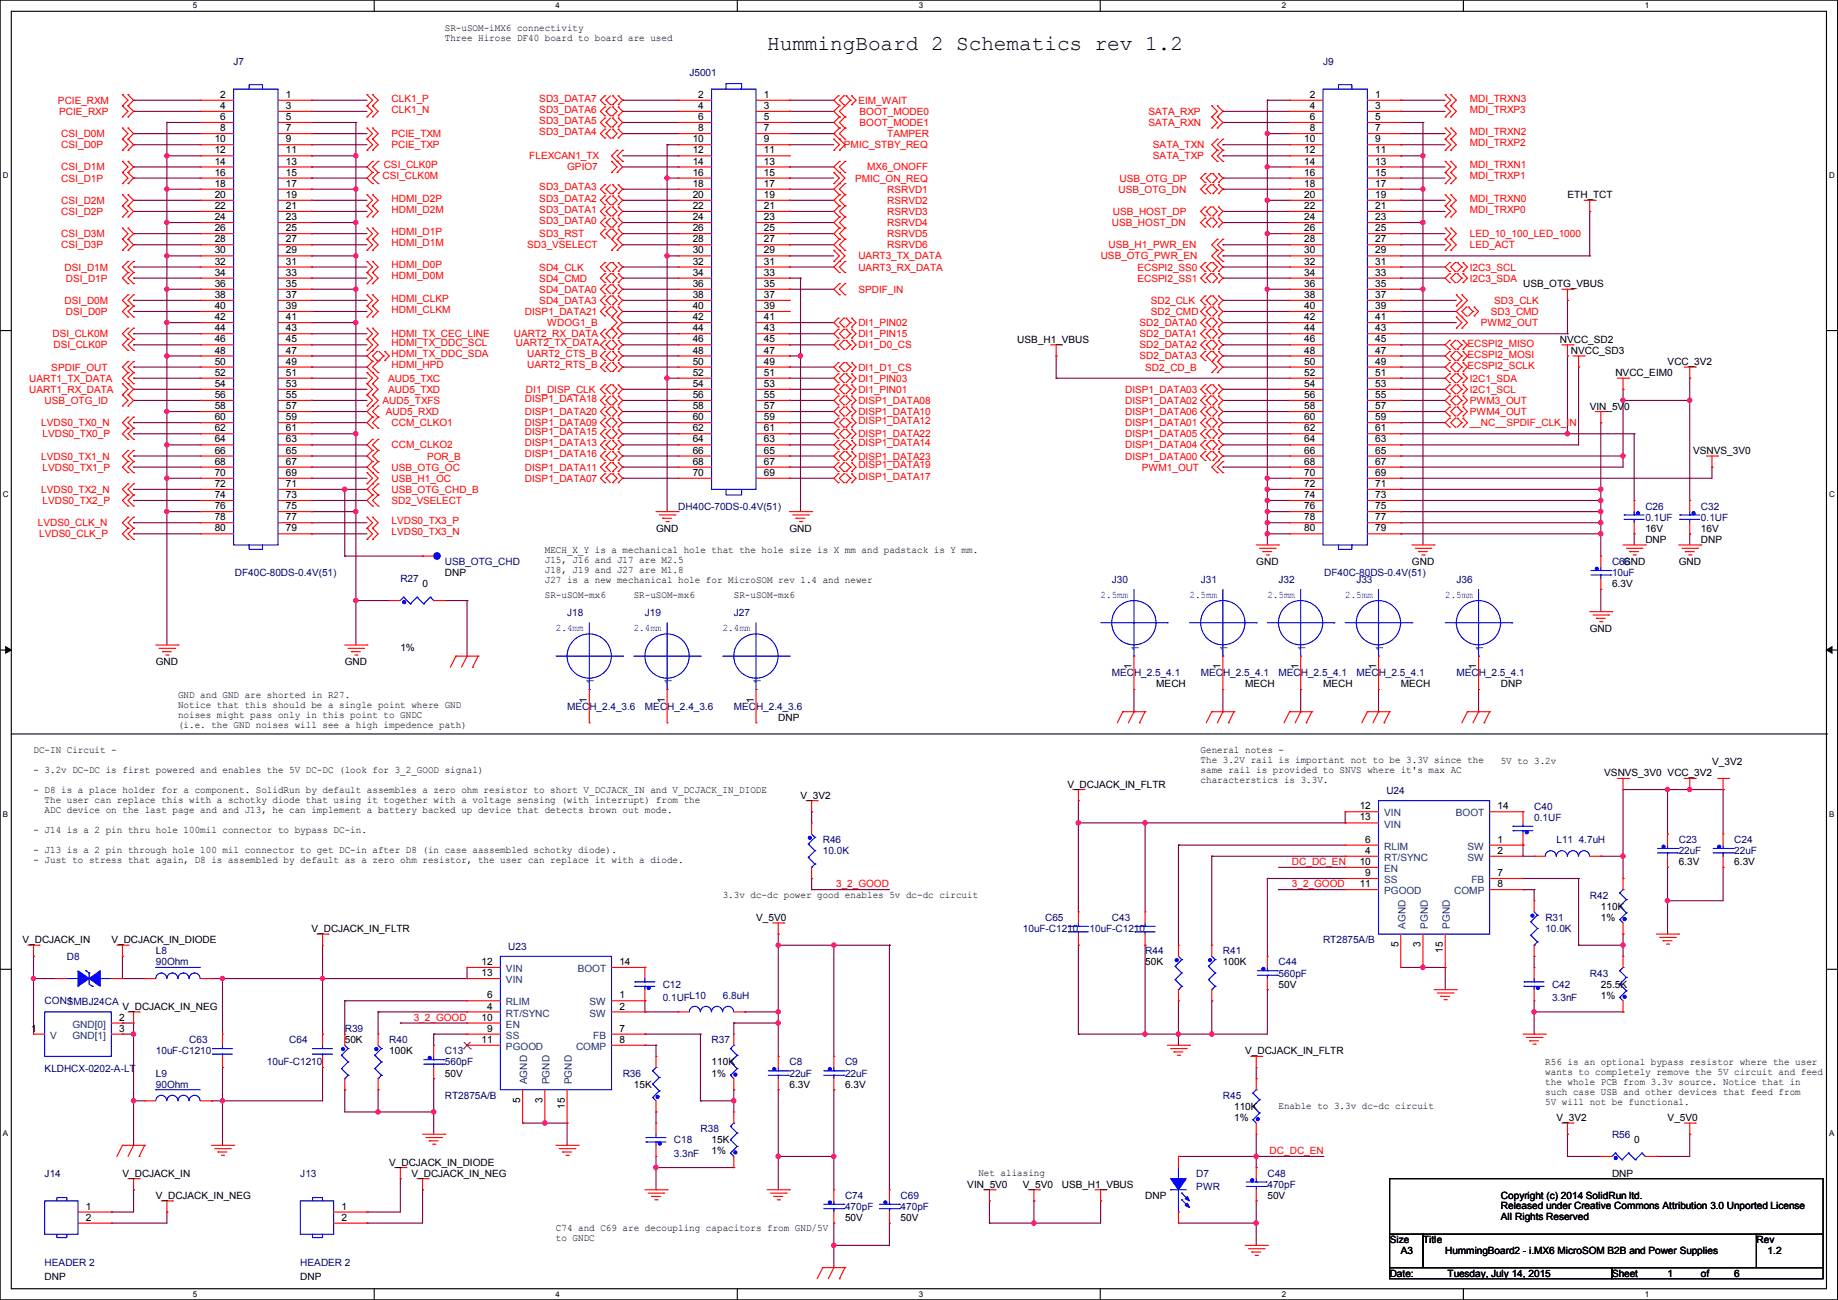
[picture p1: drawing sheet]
<svg xmlns="http://www.w3.org/2000/svg" width="420mm" height="297mm" viewBox="0 0 420 297" stroke-linecap="round" stroke-linejoin="round" font-family="sans-serif">
<defs><g id="words">
<text font-size="4.8" x="175.3" y="11.5">HummingBoard 2 Schematics rev 1.2</text>
<g font-size="2.3">
<text x="101.6" y="7">SR-uSOM-iMX6 connectivity</text>
<text x="101.6" y="9.3">Three Hirose DF40 board to board are used</text>
<text x="50.3" y="22.4">2</text>
<text x="65.3" y="22.4">1</text>
<text x="159.6" y="22.4">2</text>
<text x="174.6" y="22.4">1</text>
<text x="299.3" y="22.4">2</text>
<text x="314.3" y="22.4">1</text>
<text x="50.3" y="24.9">4</text>
<text x="50.3" y="27.4">6</text>
<text x="50.3" y="30">8</text>
<text x="65.3" y="24.9">3</text>
<text x="65.3" y="27.4">5</text>
<text x="65.3" y="30">7</text>
<text x="159.6" y="24.9">4</text>
<text x="159.6" y="27.4">6</text>
<text x="159.6" y="30">8</text>
<text x="174.6" y="24.9">3</text>
<text x="174.6" y="27.4">5</text>
<text x="174.6" y="30">7</text>
<text x="299.3" y="24.9">4</text>
<text x="299.3" y="27.4">6</text>
<text x="299.3" y="30">8</text>
<text x="314.3" y="24.9">3</text>
<text x="314.3" y="27.4">5</text>
<text x="314.3" y="30">7</text>
<text x="49.1" y="32.5">10</text>
<text x="49.1" y="35.1">12</text>
<text x="65.3" y="32.5">9</text>
<text x="65.3" y="35.1">11</text>
<text x="158.3" y="32.5">10</text>
<text x="158.3" y="35.1">12</text>
<text x="174.6" y="32.5">9</text>
<text x="174.6" y="35.1">11</text>
<text x="298" y="32.5">10</text>
<text x="298" y="35.1">12</text>
<text x="314.3" y="32.5">9</text>
<text x="314.3" y="35.1">11</text>
<text x="49.1" y="37.6">14</text>
<text x="49.1" y="40.1">16</text>
<text x="65.3" y="37.6">13</text>
<text x="65.3" y="40.1">15</text>
<text x="158.3" y="37.6">14</text>
<text x="158.3" y="40.1">16</text>
<text x="174.6" y="37.6">13</text>
<text x="174.6" y="40.1">15</text>
<text x="298" y="37.6">14</text>
<text x="298" y="40.1">16</text>
<text x="314.3" y="37.6">13</text>
<text x="314.3" y="40.1">15</text>
<text x="49.1" y="42.7">18</text>
<text x="49.1" y="45.2">20</text>
<text x="49.1" y="47.8">22</text>
<text x="65.3" y="42.7">17</text>
<text x="65.3" y="45.2">19</text>
<text x="65.3" y="47.8">21</text>
<text x="158.3" y="42.7">18</text>
<text x="158.3" y="45.2">20</text>
<text x="158.3" y="47.8">22</text>
<text x="174.6" y="42.7">17</text>
<text x="174.6" y="45.2">19</text>
<text x="174.6" y="47.8">21</text>
<text x="298" y="42.7">18</text>
<text x="298" y="45.2">20</text>
<text x="298" y="47.8">22</text>
<text x="314.3" y="42.7">17</text>
<text x="314.3" y="45.2">19</text>
<text x="314.3" y="47.8">21</text>
<text x="358.2" y="45.3">ETH_TCT</text>
<text x="49.1" y="50.3">24</text>
<text x="49.1" y="52.8">26</text>
<text x="65.3" y="50.3">23</text>
<text x="65.3" y="52.8">25</text>
<text x="158.3" y="50.3">24</text>
<text x="158.3" y="52.8">26</text>
<text x="174.6" y="50.3">23</text>
<text x="174.6" y="52.8">25</text>
<text x="298" y="50.3">24</text>
<text x="298" y="52.8">26</text>
<text x="314.3" y="50.3">23</text>
<text x="314.3" y="52.8">25</text>
<text x="49.1" y="55.4">28</text>
<text x="49.1" y="57.9">30</text>
<text x="65.3" y="55.4">27</text>
<text x="65.3" y="57.9">29</text>
<text x="158.3" y="55.4">28</text>
<text x="158.3" y="57.9">30</text>
<text x="174.6" y="55.4">27</text>
<text x="174.6" y="57.9">29</text>
<text x="298" y="55.4">28</text>
<text x="298" y="57.9">30</text>
<text x="314.3" y="55.4">27</text>
<text x="314.3" y="57.9">29</text>
<text x="49.1" y="60.5">32</text>
<text x="49.1" y="63">34</text>
<text x="49.1" y="65.5">36</text>
<text x="65.3" y="60.5">31</text>
<text x="65.3" y="63">33</text>
<text x="65.3" y="65.5">35</text>
<text x="158.3" y="60.5">32</text>
<text x="158.3" y="63">34</text>
<text x="158.3" y="65.5">36</text>
<text x="174.6" y="60.5">31</text>
<text x="174.6" y="63">33</text>
<text x="174.6" y="65.5">35</text>
<text x="298" y="60.5">32</text>
<text x="298" y="63">34</text>
<text x="298" y="65.5">36</text>
<text x="314.3" y="60.5">31</text>
<text x="314.3" y="63">33</text>
<text x="314.3" y="65.5">35</text>
<text x="348" y="65.6">USB_OTG_VBUS</text>
<text x="49.1" y="68.1">38</text>
<text x="49.1" y="70.6">40</text>
<text x="65.3" y="68.1">37</text>
<text x="65.3" y="70.6">39</text>
<text x="158.3" y="68.1">38</text>
<text x="158.3" y="70.6">40</text>
<text x="174.6" y="68.1">37</text>
<text x="174.6" y="70.6">39</text>
<text x="298" y="68.1">38</text>
<text x="298" y="70.6">40</text>
<text x="314.3" y="68.1">37</text>
<text x="314.3" y="70.6">39</text>
<text x="49.1" y="73.2">42</text>
<text x="49.1" y="75.7">44</text>
<text x="65.3" y="73.2">41</text>
<text x="65.3" y="75.7">43</text>
<text x="158.3" y="73.2">42</text>
<text x="158.3" y="75.7">44</text>
<text x="174.6" y="73.2">41</text>
<text x="174.6" y="75.7">43</text>
<text x="298" y="73.2">42</text>
<text x="298" y="75.7">44</text>
<text x="314.3" y="73.2">41</text>
<text x="314.3" y="75.7">43</text>
<text x="49.1" y="78.2">46</text>
<text x="49.1" y="80.8">48</text>
<text x="49.1" y="83.3">50</text>
<text x="65.3" y="78.2">45</text>
<text x="65.3" y="80.8">47</text>
<text x="65.3" y="83.3">49</text>
<text x="158.3" y="78.2">46</text>
<text x="158.3" y="80.8">48</text>
<text x="158.3" y="83.3">50</text>
<text x="174.6" y="78.2">45</text>
<text x="174.6" y="80.8">47</text>
<text x="174.6" y="83.3">49</text>
<text x="232.5" y="78.3">USB_H1_VBUS</text>
<text x="298" y="78.2">46</text>
<text x="298" y="80.8">48</text>
<text x="298" y="83.3">50</text>
<text x="314.3" y="78.2">45</text>
<text x="314.3" y="80.8">47</text>
<text x="314.3" y="83.3">49</text>
<text x="356.4" y="78.3">NVCC_SD2</text>
<text x="359" y="80.9">NVCC_SD3</text>
<text x="381.1" y="83.4">VCC_3V2</text>
<text x="49.1" y="85.9">52</text>
<text x="49.1" y="88.4">54</text>
<text x="65.3" y="85.9">51</text>
<text x="65.3" y="88.4">53</text>
<text x="158.3" y="85.9">52</text>
<text x="158.3" y="88.4">54</text>
<text x="174.6" y="85.9">51</text>
<text x="174.6" y="88.4">53</text>
<text x="298" y="85.9">52</text>
<text x="298" y="88.4">54</text>
<text x="314.3" y="85.9">51</text>
<text x="314.3" y="88.4">53</text>
<text x="369.1" y="85.9">NVCC_EIM0</text>
<text x="49.1" y="90.9">56</text>
<text x="49.1" y="93.5">58</text>
<text x="65.3" y="90.9">55</text>
<text x="65.3" y="93.5">57</text>
<text x="158.3" y="90.9">56</text>
<text x="158.3" y="93.5">58</text>
<text x="174.6" y="90.9">55</text>
<text x="174.6" y="93.5">57</text>
<text x="298" y="90.9">56</text>
<text x="298" y="93.5">58</text>
<text x="314.3" y="90.9">55</text>
<text x="314.3" y="93.5">57</text>
<text x="363.3" y="93.6">VIN_5V0</text>
<text x="49.1" y="96">60</text>
<text x="49.1" y="98.6">62</text>
<text x="49.1" y="101.1">64</text>
<text x="65.3" y="96">59</text>
<text x="65.3" y="98.6">61</text>
<text x="65.3" y="101.1">63</text>
<text x="158.3" y="96">60</text>
<text x="158.3" y="98.6">62</text>
<text x="158.3" y="101.1">64</text>
<text x="174.6" y="96">59</text>
<text x="174.6" y="98.6">61</text>
<text x="174.6" y="101.1">63</text>
<text x="298" y="96">60</text>
<text x="298" y="98.6">62</text>
<text x="298" y="101.1">64</text>
<text x="314.3" y="96">59</text>
<text x="314.3" y="98.6">61</text>
<text x="314.3" y="101.1">63</text>
<text x="49.1" y="103.6">66</text>
<text x="49.1" y="106.2">68</text>
<text x="65.3" y="103.6">65</text>
<text x="65.3" y="106.2">67</text>
<text x="158.3" y="103.6">66</text>
<text x="158.3" y="106.2">68</text>
<text x="174.6" y="103.6">65</text>
<text x="174.6" y="106.2">67</text>
<text x="298" y="103.6">66</text>
<text x="298" y="106.2">68</text>
<text x="314.3" y="103.6">65</text>
<text x="314.3" y="106.2">67</text>
<text x="386.9" y="103.7">VSNVS_3V0</text>
<text x="49.1" y="108.7">70</text>
<text x="49.1" y="111.3">72</text>
<text x="49.1" y="113.8">74</text>
<text x="65.3" y="108.7">69</text>
<text x="65.3" y="111.3">71</text>
<text x="65.3" y="113.8">73</text>
<text x="158.3" y="108.7">70</text>
<text x="174.6" y="108.7">69</text>
<text x="298" y="108.7">70</text>
<text x="298" y="111.3">72</text>
<text x="298" y="113.8">74</text>
<text x="314.3" y="108.7">69</text>
<text x="314.3" y="111.3">71</text>
<text x="314.3" y="113.8">73</text>
<text x="49.1" y="116.3">76</text>
<text x="49.1" y="118.9">78</text>
<text x="65.3" y="116.3">75</text>
<text x="65.3" y="118.9">77</text>
<text x="298" y="116.3">76</text>
<text x="298" y="118.9">78</text>
<text x="314.3" y="116.3">75</text>
<text x="314.3" y="118.9">77</text>
<text x="49.1" y="121.4">80</text>
<text x="65.3" y="121.4">79</text>
<text x="149.9" y="121.5">GND</text>
<text x="180.4" y="121.5">GND</text>
<text x="298" y="121.4">80</text>
<text x="314.3" y="121.4">79</text>
<text x="376" y="121.5">16V</text>
<text x="376" y="124">DNP</text>
<text x="388.7" y="121.5">16V</text>
<text x="388.7" y="124">DNP</text>
<text x="101.6" y="131.7">DNP</text>
<text x="124.5" y="126.4">MECH_X_Y is a mechanical hole that the hole size is X mm and padstack is Y mm.</text>
<text x="124.5" y="128.7">J15, J16 and J17 are M2.5</text>
<text x="124.5" y="130.9">J18, J19 and J27 are M1.8</text>
<text x="287.1" y="129.1">GND</text>
<text x="322.6" y="129.1">GND</text>
<text x="370.9" y="129.1">GND</text>
<text x="383.6" y="129.1">GND</text>
<text x="96.6" y="134.2">0</text>
<text x="124.5" y="136.5">SR-uSOM-mx6</text>
<text x="124.5" y="133.2">J27 is a new mechanical hole for MicroSOM rev 1.4 and newer</text>
<text x="144.8" y="136.5">SR-uSOM-mx6</text>
<text x="167.7" y="136.5">SR-uSOM-mx6</text>
<text x="368.4" y="134.2">6.3V</text>
<text x="91.5" y="148.7">1%</text>
<text x="363.3" y="144.4">GND</text>
<text x="35.6" y="152">GND</text>
<text x="78.8" y="152">GND</text>
<text x="258.6" y="153" transform="rotate(-90 258.6 153)">1</text>
<text x="278.9" y="153" transform="rotate(-90 278.9 153)">1</text>
<text x="296.7" y="153" transform="rotate(-90 296.7 153)">1</text>
<text x="314.5" y="153" transform="rotate(-90 314.5 153)">1</text>
<text x="337.3" y="153" transform="rotate(-90 337.3 153)">1</text>
<text x="40.7" y="159.4">GND and GND are shorted in R27.</text>
<text x="40.7" y="161.7">Notice that this should be a single point where GND</text>
<text x="134.1" y="160.6" transform="rotate(-90 134.1 160.6)">1</text>
<text x="151.9" y="160.6" transform="rotate(-90 151.9 160.6)">1</text>
<text x="172.2" y="160.6" transform="rotate(-90 172.2 160.6)">1</text>
<text x="264.2" y="157.1">MECH</text>
<text x="284.5" y="157.1">MECH</text>
<text x="302.3" y="157.1">MECH</text>
<text x="320.1" y="157.1">MECH</text>
<text x="343" y="157.1">DNP</text>
<text x="40.7" y="164">noises might pass only in this point to GNDC</text>
<text x="40.7" y="166.2">(i.e. the GND noises will see a high impedence path)</text>
<text x="177.9" y="164.7">DNP</text>
<text x="7.7" y="172.1">DC-IN Circuit -</text>
<text x="274.4" y="172.1">General notes -</text>
<text x="7.7" y="176.7">- 3.2v DC-DC is first powered and enables the 5V DC-DC (look for 3_2_GOOD signal)</text>
<text x="243.9" y="179.9">V_DCJACK_IN_FLTR</text>
<text x="274.4" y="174.4">The 3.2V rail is important not to be 3.3V since the</text>
<text x="274.4" y="176.7">same rail is provided to SNVS where it's max AC</text>
<text x="274.4" y="178.9">characterstics is 3.3V.</text>
<text x="342.9" y="174.6">5V to 3.2v</text>
<text x="366.6" y="177.4">VSNVS_3V0 VCC_3V2</text>
<text x="391.2" y="174.8">V_3V2</text>
<text x="7.7" y="181.2">- D8 is a place holder for a component. SolidRun by default assembles a zero ohm resistor to short V_DCJACK_IN and V_DCJACK_IN_DIODE</text>
<text x="10.2" y="183.5">The user can replace this with a schotky diode that using it together with a voltage sensing (with interrupt) from the</text>
<text x="10.2" y="185.8">ADC device on the last page and and J13, he can implement a battery backed up device that detects brown out mode.</text>
<text x="182.9" y="182.5">V_3V2</text>
<text x="310.7" y="184.9">12</text>
<text x="342.2" y="184.9">14</text>
<text x="7.7" y="190.4">- J14 is a 2 pin thru hole 100mil connector to bypass DC-in.</text>
<text x="310.7" y="187.5">13</text>
<text x="7.7" y="194.9">- J13 is a 2 pin through hole 100 mil connector to get DC-in after D8 (in case aassembled schotky diode).</text>
<text x="7.7" y="197.2">- Just to stress that again, D8 is assembled by default as a zero ohm resistor, the user can replace it with a diode.</text>
<text x="310.7" y="197.6">10</text>
<text x="312" y="192.5">6</text>
<text x="312" y="195.1">4</text>
<text x="342.2" y="192.5">1</text>
<text x="342.2" y="195.1">2</text>
<text x="383.6" y="197.7">6.3V</text>
<text x="396.3" y="197.7">6.3V</text>
<text x="310.7" y="202.7">11</text>
<text x="312" y="200.2">9</text>
<text x="342.2" y="200.2">7</text>
<text x="342.2" y="202.7">8</text>
<text x="165.1" y="205.1">3.3v dc-dc power good enables 5v dc-dc circuit</text>
<text x="365.8" y="207.9">110K</text>
<text x="5.1" y="215.5">V_DCJACK_IN</text>
<text x="25.4" y="215.5">V_DCJACK_IN_DIODE</text>
<text x="71.2" y="212.9">V_DCJACK_IN_FLTR</text>
<text x="172.8" y="210.4">V_5V0</text>
<text x="365.8" y="210.4">1%</text>
<text x="110" y="220.5">12</text>
<text x="141.5" y="220.5">14</text>
<text x="261.7" y="220.6">50K</text>
<text x="279.5" y="220.6">100K</text>
<text x="319.6" y="216.5" transform="rotate(-90 319.6 216.5)">5</text>
<text x="324.6" y="216.5" transform="rotate(-90 324.6 216.5)">3</text>
<text x="329.7" y="217.7" transform="rotate(-90 329.7 217.7)">15</text>
<text x="110" y="223">13</text>
<text x="292.2" y="225.6">50V</text>
<text x="365.8" y="225.6">25.5K</text>
<text x="27.2" y="233.2">2</text>
<text x="28" y="230.7">V_DCJACK_IN_NEG</text>
<text x="110" y="233.2">10</text>
<text x="111.3" y="228.1">6</text>
<text x="111.3" y="230.6">4</text>
<text x="141.5" y="228.1">1</text>
<text x="141.5" y="230.6">2</text>
<text x="365.8" y="228.2">1%</text>
<text x="7.2" y="235.7">1</text>
<text x="27.2" y="235.7">3</text>
<text x="78.8" y="238.3">50K</text>
<text x="110" y="238.3">11</text>
<text x="111.3" y="235.7">9</text>
<text x="141.5" y="235.7">7</text>
<text x="141.5" y="238.3">8</text>
<text x="88.9" y="240.9">100K</text>
<text x="101.6" y="246">50V</text>
<text x="162.6" y="243.4">110K</text>
<text x="162.6" y="246">1%</text>
<text x="284.5" y="240.9">V_DCJACK_IN_FLTR</text>
<text x="353.1" y="243.2">R56 is an optional bypass resistor where the user</text>
<text x="353.1" y="245.5">wants to completely remove the 5V circuit and feed</text>
<text x="144.8" y="248.5">15K</text>
<text x="180.4" y="248.5">6.3V</text>
<text x="193.1" y="248.5">6.3V</text>
<text x="353.1" y="247.8">the whole PCB from 3.3v source. Notice that in</text>
<text x="353.1" y="250.1">such case USB and other devices that feed from</text>
<text x="118.9" y="252" transform="rotate(-90 118.9 252)">5</text>
<text x="124" y="252" transform="rotate(-90 124 252)">3</text>
<text x="129" y="253.3" transform="rotate(-90 129 253.3)">15</text>
<text x="282" y="253.6">110K</text>
<text x="282" y="256.1">1%</text>
<text x="292.1" y="253.4">Enable to 3.3v dc-dc circuit</text>
<text x="353.1" y="252.3">5V will not be functional.</text>
<text x="355.7" y="256.1">V_3V2</text>
<text x="381.1" y="256.1">V_5V0</text>
<text x="162.6" y="261.2">15K</text>
<text x="162.6" y="263.7">1%</text>
<text x="373.4" y="261.2">0</text>
<text x="28" y="268.8">V_DCJACK_IN</text>
<text x="88.9" y="266.3">V_DCJACK_IN_DIODE</text>
<text x="94" y="268.8">V_DCJACK_IN_NEG</text>
<text x="223.6" y="268.6">Net aliasing</text>
<text x="368.4" y="268.8">DNP</text>
<text x="35.6" y="273.9">V_DCJACK_IN_NEG</text>
<text x="221" y="271.4">VIN_5V0</text>
<text x="233.7" y="271.4">V_5V0</text>
<text x="242.6" y="271.4">USB_H1_VBUS</text>
<text x="261.7" y="273.9">DNP</text>
<text x="289.6" y="273.9">50V</text>
<text x="343" y="273.9">Copyright (c) 2014 SolidRun ltd.</text>
<text x="19.6" y="276.4">1</text>
<text x="19.6" y="278.9">2</text>
<text x="78" y="276.4">1</text>
<text x="78" y="278.9">2</text>
<text x="127" y="281.3">C74 and C69 are decoupling capacitors from GND/5V</text>
<text x="193.1" y="279">50V</text>
<text x="205.8" y="279">50V</text>
<text x="343" y="276.3">Released under Creative Commons Attribution 3.0 Unported License</text>
<text x="343" y="278.6">All Rights Reserved</text>
<text x="127" y="283.6">to GNDC</text>
<text x="317.6" y="284.1">Size</text>
<text x="320.1" y="286.6">A3</text>
<text x="325.2" y="284.1">Title</text>
<text x="330.3" y="286.6">HummingBoard2 - i.MX6 MicroSOM B2B and Power Supplies</text>
<text x="401.4" y="284.1">Rev</text>
<text x="403.9" y="286.6">1.2</text>
<text x="10.2" y="292.4">DNP</text>
<text x="68.6" y="292.4">DNP</text>
<text x="317.6" y="291.7">Date:</text>
<text x="330.8" y="291.7">Tuesday, July 14, 2015</text>
<text x="368.4" y="291.7">Sheet</text>
<text x="381.1" y="291.7">1</text>
<text x="388.7" y="291.7">of</text>
<text x="396.3" y="291.7">6</text>
</g>
<g font-size="2.3" fill="#000080">
<text x="53.4" y="14.8">J7</text>
<text x="157.5" y="17.4">J5001</text>
<text x="302.3" y="14.8">J9</text>
<text x="155" y="116.4">DH40C-70DS-0.4V(51)</text>
<text x="376" y="116.4">C26</text>
<text x="376" y="119">0.1UF</text>
<text x="388.7" y="116.4">C32</text>
<text x="388.7" y="119">0.1UF</text>
<text x="53.6" y="131.7">DF40C-80DS-0.4V(51)</text>
<text x="101.6" y="129.1">USB_OTG_CHD</text>
<text x="302.6" y="131.7">DF40C-80DS-0.4V(51)</text>
<text x="368.4" y="129.1">C66</text>
<text x="368.4" y="131.7">10uF</text>
<text x="91.5" y="132.9">R27</text>
<text x="254.1" y="133.2">J30</text>
<text x="274.4" y="133.2">J31</text>
<text x="292.2" y="133.2">J32</text>
<text x="309.9" y="133.2">J33</text>
<text x="332.8" y="133.2">J36</text>
<text x="129.6" y="140.8">J18</text>
<text x="147.4" y="140.8">J19</text>
<text x="167.7" y="140.8">J27</text>
<text x="254.1" y="154.5">MECH_2.5_4.1</text>
<text x="274.4" y="154.5">MECH_2.5_4.1</text>
<text x="292.2" y="154.5">MECH_2.5_4.1</text>
<text x="309.9" y="154.5">MECH_2.5_4.1</text>
<text x="332.8" y="154.5">MECH_2.5_4.1</text>
<text x="129.6" y="162.1">MECH_2.4_3.6</text>
<text x="147.4" y="162.1">MECH_2.4_3.6</text>
<text x="167.7" y="162.1">MECH_2.4_3.6</text>
<text x="316.8" y="181.4">U24</text>
<text x="350.6" y="185">C40</text>
<text x="350.6" y="187.5">0.1UF</text>
<text x="188" y="192.6">R46</text>
<text x="188" y="195.2">10.0K</text>
<text x="355.7" y="192.6">L11</text>
<text x="360.7" y="192.6">4.7uH</text>
<text x="383.6" y="192.6">C23</text>
<text x="383.6" y="195.2">22uF</text>
<text x="396.3" y="192.6">C24</text>
<text x="396.3" y="195.2">22uF</text>
<text x="363.3" y="205.3">R42</text>
<text x="233.7" y="212.9">10uF-C1210</text>
<text x="238.8" y="210.4">C65</text>
<text x="249" y="212.9">10uF-C1210</text>
<text x="254.1" y="210.4">C43</text>
<text x="302.3" y="215.5">RT2875A/B</text>
<text x="353.1" y="210.4">R31</text>
<text x="353.1" y="212.9">10.0K</text>
<text x="15.3" y="219.3">D8</text>
<text x="35.6" y="218">L8</text>
<text x="35.6" y="220.6">90Ohm</text>
<text x="116.1" y="217">U23</text>
<text x="261.7" y="218">R44</text>
<text x="279.5" y="218">R41</text>
<text x="292.2" y="220.6">C44</text>
<text x="151.4" y="225.6">C12</text>
<text x="292.2" y="223.1">560pF</text>
<text x="354.6" y="225.6">C42</text>
<text x="363.3" y="223.1">R43</text>
<text x="10.2" y="229.4">CON1</text>
<text x="15.3" y="229.7">SMBJ24CA</text>
<text x="151.4" y="228.7">0.1UFL10</text>
<text x="165.2" y="228.2">6.8uH</text>
<text x="354.6" y="228.7">3.3nF</text>
<text x="43.2" y="238.3">C63</text>
<text x="66.1" y="238.3">C64</text>
<text x="78.8" y="235.8">R39</text>
<text x="88.9" y="238.3">R40</text>
<text x="162.6" y="238.3">R37</text>
<text x="10.2" y="244.9">KLDHCX-0202-A-LT</text>
<text x="35.6" y="240.9">10uF-C1210</text>
<text x="35.6" y="246">L9</text>
<text x="61" y="243.4">10uF-C1210</text>
<text x="101.6" y="240.9">C13</text>
<text x="101.6" y="243.4">560pF</text>
<text x="142.3" y="246">R36</text>
<text x="180.4" y="243.4">C8</text>
<text x="180.4" y="246">22uF</text>
<text x="193.1" y="243.4">C9</text>
<text x="193.1" y="246">22uF</text>
<text x="35.6" y="248.5">90Ohm</text>
<text x="101.6" y="251">RT2875A/B</text>
<text x="279.5" y="251">R45</text>
<text x="154" y="261.2">C18</text>
<text x="160.1" y="258.7">R38</text>
<text x="368.4" y="259.9">R56</text>
<text x="10.2" y="268.8">J14</text>
<text x="68.6" y="268.8">J13</text>
<text x="154" y="264.2">3.3nF</text>
<text x="273.4" y="268.8">D7</text>
<text x="289.6" y="268.8">C48</text>
<text x="193.1" y="273.9">C74</text>
<text x="205.8" y="273.9">C69</text>
<text x="273.4" y="271.9">PWR</text>
<text x="289.6" y="271.4">470pF</text>
<text x="193.1" y="276.4">470pF</text>
<text x="205.8" y="276.4">470pF</text>
<text x="10.2" y="289.1">HEADER 2</text>
<text x="68.6" y="289.1">HEADER 2</text>
</g>
<g font-size="2.3" fill="#f00">
<text x="13.3" y="23.7">PCIE_RXM</text>
<text x="89.5" y="23.2">CLK1_P</text>
<text x="123.2" y="23.2">SD3_DATA7</text>
<text x="196.1" y="23.7">EIM_WAIT</text>
<text x="335.9" y="23.2">MDI_TRXN3</text>
<text x="13.5" y="26.2">PCIE_RXP</text>
<text x="89.5" y="25.7">CLK1_N</text>
<text x="123.2" y="28.3">SD3_DATA5</text>
<text x="123.2" y="25.7">SD3_DATA6</text>
<text x="196.4" y="26.2">BOOT_MODE0</text>
<text x="196.4" y="28.8">BOOT_MODE1</text>
<text x="262.4" y="28.8">SATA_RXN</text>
<text x="262.4" y="26.2">SATA_RXP</text>
<text x="335.9" y="25.7">MDI_TRXP3</text>
<text x="14" y="31.3">CSI_D0M</text>
<text x="14" y="33.9">CSI_D0P</text>
<text x="89.5" y="31.3">PCIE_TXM</text>
<text x="89.5" y="33.9">PCIE_TXP</text>
<text x="123.2" y="30.8">SD3_DATA4</text>
<text x="192.8" y="33.9">PMIC_STBY_REQ</text>
<text x="202.7" y="31.3">TAMPER</text>
<text x="263.5" y="33.9">SATA_TXN</text>
<text x="335.9" y="33.4">MDI_TRXP2</text>
<text x="335.9" y="30.8">MDI_TRXN2</text>
<text x="14" y="38.9">CSI_D1M</text>
<text x="14" y="41.5">CSI_D1P</text>
<text x="87.4" y="41">CSI_CLK0M</text>
<text x="87.7" y="38.4">CSI_CLK0P</text>
<text x="121" y="36.4">FLEXCAN1_TX</text>
<text x="129.6" y="38.9">GPIO7</text>
<text x="195.4" y="41.5">PMIC_ON_REQ</text>
<text x="198.2" y="38.9">MX6_ONOFF</text>
<text x="255.8" y="41.5">USB_OTG_DP</text>
<text x="263.5" y="36.4">SATA_TXP</text>
<text x="335.9" y="41">MDI_TRXP1</text>
<text x="335.9" y="38.4">MDI_TRXN1</text>
<text x="14" y="46.6">CSI_D2M</text>
<text x="89.5" y="46.1">HDMI_D2P</text>
<text x="123.2" y="46.1">SD3_DATA2</text>
<text x="123.2" y="43.5">SD3_DATA3</text>
<text x="202.7" y="44">RSRVD1</text>
<text x="202.7" y="46.6">RSRVD2</text>
<text x="255.6" y="44">USB_OTG_DN</text>
<text x="335.9" y="46.1">MDI_TRXN0</text>
<text x="14" y="49.1">CSI_D2P</text>
<text x="89.5" y="53.7">HDMI_D1P</text>
<text x="89.5" y="48.6">HDMI_D2M</text>
<text x="123.2" y="48.6">SD3_DATA1</text>
<text x="123.2" y="51.1">SD3_DATA0</text>
<text x="202.7" y="51.6">RSRVD4</text>
<text x="202.7" y="49.1">RSRVD3</text>
<text x="254.1" y="51.6">USB_HOST_DN</text>
<text x="254.3" y="49.1">USB_HOST_DP</text>
<text x="335.9" y="48.6">MDI_TRXP0</text>
<text x="14" y="54.2">CSI_D3M</text>
<text x="14" y="56.7">CSI_D3P</text>
<text x="89.5" y="56.2">HDMI_D1M</text>
<text x="120.4" y="56.7">SD3_VSELECT</text>
<text x="123.2" y="54.2">SD3_RST</text>
<text x="196.1" y="59.3">UART3_TX_DATA</text>
<text x="202.7" y="54.2">RSRVD5</text>
<text x="202.7" y="56.7">RSRVD6</text>
<text x="251.5" y="59.3">USB_OTG_PWR_EN</text>
<text x="253.3" y="56.7">USB_H1_PWR_EN</text>
<text x="335.9" y="56.7">LED_ACT</text>
<text x="335.9" y="54.2">LED_10_100_LED_1000</text>
<text x="14.8" y="61.8">DSI_D1M</text>
<text x="15" y="64.3">DSI_D1P</text>
<text x="89.5" y="63.8">HDMI_D0M</text>
<text x="89.5" y="61.3">HDMI_D0P</text>
<text x="123.2" y="61.8">SD4_CLK</text>
<text x="123.2" y="64.3">SD4_CMD</text>
<text x="196.1" y="61.8">UART3_RX_DATA</text>
<text x="259.9" y="64.3">ECSPI2_SS1</text>
<text x="259.9" y="61.8">ECSPI2_SS0</text>
<text x="335.9" y="61.8">I2C3_SCL</text>
<text x="335.9" y="64.3">I2C3_SDA</text>
<text x="14.8" y="69.4">DSI_D0M</text>
<text x="15" y="72">DSI_D0P</text>
<text x="89.5" y="71.5">HDMI_CLKM</text>
<text x="89.5" y="68.9">HDMI_CLKP</text>
<text x="119.9" y="72">DISP1_DATA21</text>
<text x="123.2" y="66.9">SD4_DATA0</text>
<text x="123.2" y="69.4">SD4_DATA3</text>
<text x="196.1" y="66.9">SPDIF_IN</text>
<text x="262.9" y="69.4">SD2_CLK</text>
<text x="262.9" y="72">SD2_CMD</text>
<text x="340.7" y="72">SD3_CMD</text>
<text x="341.4" y="69.4">SD3_CLK</text>
<text x="12" y="77">DSI_CLK0M</text>
<text x="89.5" y="77">HDMI_TX_CEC_LINE</text>
<text x="117.4" y="77">UART2_RX_DATA</text>
<text x="125" y="74.5">WDOG1_B</text>
<text x="196.1" y="77">DI1_PIN15</text>
<text x="196.1" y="74.5">DI1_PIN02</text>
<text x="260.4" y="74.5">SD2_DATA0</text>
<text x="260.4" y="77">SD2_DATA1</text>
<text x="338.4" y="74.5">PWM2_OUT</text>
<text x="12.2" y="79.6">DSI_CLK0P</text>
<text x="89.5" y="79.1">HDMI_TX_DDC_SCL</text>
<text x="89.5" y="81.6">HDMI_TX_DDC_SDA</text>
<text x="117.9" y="79.1">UART2_TX_DATA</text>
<text x="120.4" y="81.6">UART2_CTS_B</text>
<text x="196.1" y="79.6">DI1_D0_CS</text>
<text x="260.4" y="79.6">SD2_DATA2</text>
<text x="260.4" y="82.1">SD2_DATA3</text>
<text x="335.3" y="81.9">ECSPI2_MOSI</text>
<text x="335.3" y="79.3">ECSPI2_MISO</text>
<text x="6.6" y="87.2">UART1_TX_DATA</text>
<text x="6.6" y="89.7">UART1_RX_DATA</text>
<text x="11.7" y="84.7">SPDIF_OUT</text>
<text x="88.7" y="89.7">AUD5_TXD</text>
<text x="88.7" y="87.2">AUD5_TXC</text>
<text x="89.5" y="84.2">HDMI_HPD</text>
<text x="120.2" y="89.7">DI1_DISP_CLK</text>
<text x="120.4" y="84.2">UART2_RTS_B</text>
<text x="196.1" y="84.7">DI1_D1_CS</text>
<text x="196.1" y="87.2">DI1_PIN03</text>
<text x="196.1" y="89.7">DI1_PIN01</text>
<text x="257.1" y="89.7">DISP1_DATA03</text>
<text x="261.7" y="84.7">SD2_CD_B</text>
<text x="335.3" y="84.4">ECSPI2_SCLK</text>
<text x="335.9" y="87.2">I2C1_SDA</text>
<text x="335.9" y="89.7">I2C1_SCL</text>
<text x="10.2" y="92.3">USB_OTG_ID</text>
<text x="87.4" y="92.3">AUD5_TXFS</text>
<text x="88.2" y="94.8">AUD5_RXD</text>
<text x="119.9" y="94.8">DISP1_DATA20</text>
<text x="119.9" y="91.8">DISP1_DATA18</text>
<text x="196.1" y="92.3">DISP1_DATA08</text>
<text x="196.1" y="94.8">DISP1_DATA10</text>
<text x="257.1" y="94.8">DISP1_DATA06</text>
<text x="257.1" y="92.3">DISP1_DATA02</text>
<text x="335.9" y="92.3">PWM3_OUT</text>
<text x="335.9" y="94.8">PWM4_OUT</text>
<text x="9.4" y="97.4">LVDS0_TX0_N</text>
<text x="9.7" y="99.9">LVDS0_TX0_P</text>
<text x="89.5" y="97.4">CCM_CLKO1</text>
<text x="119.9" y="97.4">DISP1_DATA09</text>
<text x="119.9" y="101.9">DISP1_DATA13</text>
<text x="119.9" y="99.4">DISP1_DATA15</text>
<text x="196.1" y="99.9">DISP1_DATA22</text>
<text x="196.1" y="96.9">DISP1_DATA12</text>
<text x="196.1" y="101.9">DISP1_DATA14</text>
<text x="257.1" y="99.9">DISP1_DATA05</text>
<text x="257.1" y="97.4">DISP1_DATA01</text>
<text x="335.9" y="97.4">__NC__SPDIF_CLK_IN</text>
<text x="9.4" y="105">LVDS0_TX1_N</text>
<text x="9.7" y="107.5">LVDS0_TX1_P</text>
<text x="89.5" y="102.4">CCM_CLKO2</text>
<text x="89.5" y="107.5">USB_OTG_OC</text>
<text x="97.6" y="105">POR_B</text>
<text x="119.9" y="107.5">DISP1_DATA11</text>
<text x="119.9" y="104.5">DISP1_DATA16</text>
<text x="196.1" y="105">DISP1_DATA23</text>
<text x="196.1" y="107">DISP1_DATA19</text>
<text x="257.1" y="102.4">DISP1_DATA04</text>
<text x="257.1" y="105">DISP1_DATA00</text>
<text x="260.9" y="107.5">PWM1_OUT</text>
<text x="9.4" y="112.6">LVDS0_TX2_N</text>
<text x="89.5" y="112.6">USB_OTG_CHD_B</text>
<text x="89.5" y="110.1">USB_H1_OC</text>
<text x="119.9" y="110.1">DISP1_DATA07</text>
<text x="196.1" y="109.6">DISP1_DATA17</text>
<text x="9.7" y="115.1">LVDS0_TX2_P</text>
<text x="89.5" y="119.7">LVDS0_TX3_P</text>
<text x="89.5" y="115.1">SD2_VSELECT</text>
<text x="8.7" y="120.2">LVDS0_CLK_N</text>
<text x="8.9" y="122.8">LVDS0_CLK_P</text>
<text x="89.5" y="122.3">LVDS0_TX3_N</text>
<text x="295.2" y="197.7">DC_DC_EN</text>
<text x="191.1" y="202.7">3_2_GOOD</text>
<text x="295.2" y="202.7">3_2_GOOD</text>
<text x="94.5" y="233.2">3_2_GOOD</text>
<text x="290.1" y="263.7">DC_DC_EN</text>
</g>
<g font-size="2.3" fill="#00f">
<text x="251.5" y="136.5">2.5mm</text>
<text x="271.8" y="136.5">2.5mm</text>
<text x="289.6" y="136.5">2.5mm</text>
<text x="307.4" y="136.5">2.5mm</text>
<text x="330.2" y="136.5">2.5mm</text>
<text x="127" y="144.1">2.4mm</text>
<text x="144.8" y="144.1">2.4mm</text>
<text x="165.1" y="144.1">2.4mm</text>
</g>
<g font-size="2.3" fill="#004080">
<text x="260.2" y="148.6" transform="rotate(-90 260.2 148.6)">1</text>
<text x="280.5" y="148.6" transform="rotate(-90 280.5 148.6)">1</text>
<text x="298.3" y="148.6" transform="rotate(-90 298.3 148.6)">1</text>
<text x="316.1" y="148.6" transform="rotate(-90 316.1 148.6)">1</text>
<text x="338.9" y="148.6" transform="rotate(-90 338.9 148.6)">1</text>
<text x="135.7" y="156.3" transform="rotate(-90 135.7 156.3)">1</text>
<text x="153.5" y="156.3" transform="rotate(-90 153.5 156.3)">1</text>
<text x="173.8" y="156.3" transform="rotate(-90 173.8 156.3)">1</text>
<text x="316.3" y="186.5">VIN</text>
<text x="316.3" y="189.1">VIN</text>
<text x="332.7" y="186.5">BOOT</text>
<text x="316.3" y="194.1">RLIM</text>
<text x="316.3" y="196.7">RT/SYNC</text>
<text x="335.3" y="194.1">SW</text>
<text x="335.3" y="196.7">SW</text>
<text x="316.3" y="199.2">EN</text>
<text x="316.3" y="201.8">SS</text>
<text x="336.2" y="201.8">FB</text>
<text x="316.3" y="204.3">PGOOD</text>
<text x="332.3" y="204.3">COMP</text>
<text x="321.2" y="212.1" transform="rotate(-90 321.2 212.1)">AGND</text>
<text x="326.2" y="212.1" transform="rotate(-90 326.2 212.1)">PGND</text>
<text x="331.3" y="212.1" transform="rotate(-90 331.3 212.1)">PGND</text>
<text x="115.6" y="222.1">VIN</text>
<text x="115.6" y="224.6">VIN</text>
<text x="132" y="222.1">BOOT</text>
<text x="115.6" y="229.7">RLIM</text>
<text x="115.6" y="232.2">RT/SYNC</text>
<text x="134.7" y="229.7">SW</text>
<text x="134.7" y="232.2">SW</text>
<text x="11.5" y="237.3">V</text>
<text x="16.6" y="234.8">GND[0]</text>
<text x="16.6" y="237.3">GND[1]</text>
<text x="115.6" y="234.8">EN</text>
<text x="115.6" y="237.3">SS</text>
<text x="115.6" y="239.9">PGOOD</text>
<text x="131.6" y="239.9">COMP</text>
<text x="135.6" y="237.3">FB</text>
<text x="120.5" y="247.7" transform="rotate(-90 120.5 247.7)">AGND</text>
<text x="125.6" y="247.7" transform="rotate(-90 125.6 247.7)">PGND</text>
<text x="130.6" y="247.7" transform="rotate(-90 130.6 247.7)">PGND</text>
</g>
<g font-size="1.8">
<text x="44" y="1.9">5</text>
<text x="127" y="1.9">4</text>
<text x="209.9" y="1.9">3</text>
<text x="292.9" y="1.9">2</text>
<text x="375.8" y="1.9">1</text>
<text x=".7" y="40.6">D</text>
<text x="418" y="40.6">D</text>
<text x=".7" y="113.6">C</text>
<text x="418" y="113.6">C</text>
<text x=".7" y="186.6">B</text>
<text x="418" y="186.6">B</text>
<text x=".7" y="259.5">A</text>
<text x="418" y="259.5">A</text>
<text x="44" y="296.3">5</text>
<text x="127" y="296.3">4</text>
<text x="209.9" y="296.3">3</text>
<text x="292.9" y="296.3">2</text>
<text x="375.8" y="296.3">1</text>
</g>
</g></defs>
<path d="M0 0h419.9v297h-419.9zM2.6 2.6h414.8v291.8h-414.8z" fill="none" stroke="#000" stroke-width=".25"/>
<g fill="#fff">
<path d="M44 .3h1v2h-1z"/>
<path d="M44 294.7h1v2h-1z"/>
</g>
<path d="M85.5 0v2.6M85.5 294.4v2.6" fill="none" stroke="#000" stroke-width=".25"/>
<g fill="#fff">
<path d="M127 .3h.9v2h-.9z"/>
<path d="M127 294.7h.9v2h-.9z"/>
</g>
<path d="M168.5 0v2.6M168.5 294.4v2.6" fill="none" stroke="#000" stroke-width=".25"/>
<g fill="#fff">
<path d="M209.9 .3h1v2h-1z"/>
<path d="M209.9 294.7h1v2h-1z"/>
</g>
<path d="M251.4 0v2.6M251.4 294.4v2.6" fill="none" stroke="#000" stroke-width=".25"/>
<g fill="#fff">
<path d="M292.9 .3h.9v2h-.9z"/>
<path d="M292.9 294.7h.9v2h-.9z"/>
</g>
<path d="M334.4 0v2.6M334.4 294.4v2.6" fill="none" stroke="#000" stroke-width=".25"/>
<g fill="#fff">
<path d="M375.8 .3h1v2h-1z"/>
<path d="M375.8 294.7h1v2h-1z"/>
<path d="M.7 39h1.2v2h-1.2z"/>
<path d="M418 39h1.3v2h-1.3z"/>
<path d="M.7 112h1.2v2h-1.2z"/>
<path d="M418 112h1.3v2h-1.3z"/>
</g>
<path d="M0 75.5h2.6M417.4 75.5h2.5" fill="none" stroke="#000" stroke-width=".25"/>
<g fill="#fff">
<path d="M.7 185h1.2v1.9h-1.2z"/>
<path d="M418 185h1.2v1.9h-1.2z"/>
</g>
<path d="M0 148.5h2.6M417.4 148.5h2.5" fill="none" stroke="#000" stroke-width=".25"/>
<path d="M1.3 147.7l1.3 .8-1.3 .7zM417.4 148.5l1.2-.8v1.5z" fill="#000" stroke="#000" stroke-width=".23"/>
<g fill="#fff">
<path d="M.7 257.9h1.2v2h-1.2z"/>
<path d="M418 257.9h1.2v2h-1.2z"/>
</g>
<path d="M2.6 167.7h414.8M417.4 167.7h.1M0 221.4h2.6M417.4 221.4h2.5M317.5 269.3h99.1v12.7h-99.1zM317.5 282h7.7v7.6h-7.7zM317.5 289.6h50.8v2.5h-50.8zM325.2 282h76.2v7.6h-76.2zM368.3 289.6h48.3v2.5h-48.3zM401.4 282h15.2v7.6h-15.2z" fill="none" stroke="#000" stroke-width=".25"/>
<g fill="none" stroke="#800040" stroke-width=".25">
<path d="M30.5 38.1h.1M30.5 30.5h.1M30.5 33.1h.1M30.5 22.9h.1M30.5 25.4h.1M30.5 22.9h15.3M30.5 25.4h15.3M30.5 38.1h15.3M30.5 30.5h15.3M30.5 33.1h15.3M38.1 28h.1M38.1 35.6h.1"/>
<path d="M38.1 28h7.7M38.1 28v119.4M38.1 35.6h7.7M71.2 22.9h.1M71.2 25.4h.1M71.2 38.1h.1M71.2 30.5h.1M71.2 33.1h.1M71.2 28h.1M71.2 35.6h.1M71.2 22.9h12.7M71.2 25.4h12.7"/>
<path d="M71.2 38.1h12.7M71.2 30.5h12.7M71.2 33.1h12.7M71.2 28h10.1M71.2 35.6h10.1M81.3 28h.1M81.3 35.6h.1M81.3 28v119.4M142.3 22.9h.1M142.3 25.4h.1M142.3 28h.1M142.3 30.5h.1"/>
<path d="M142.3 22.9h12.7M142.3 25.4h12.7M142.3 38.1h12.7M142.3 30.5h12.7M142.3 28h12.7M142.3 35.6h12.7M152.4 33.1h.1M152.4 33.1h2.6M152.4 33.1v83.8M155 35.6h.1M155 38.1h.1M180.4 22.9h.1"/>
<path d="M180.4 25.4h.1M180.4 28h.1M180.4 33.1h.1M180.4 38.1h.1M180.4 22.9h10.1M180.4 25.4h10.1M180.4 38.1h10.1M180.4 30.5h10.1M180.4 33.1h10.1M180.4 28h10.1M190.5 30.5h.1M279.4 25.4h.1"/>
<path d="M279.4 28h.1M279.4 33.1h.1M279.4 35.6h.1M279.4 25.4h15.3M279.4 33.1h15.3M279.4 28h15.3M279.4 35.6h15.3M289.6 22.9h.1M289.6 30.5h.1M289.6 38.1h.1M289.6 22.9h5.1M289.6 38.1h5.1"/>
<path d="M289.6 30.5h5.1M289.6 22.9v101.6M320.1 38.1h.1M320.1 33.1h.1M320.1 22.9h.1M320.1 25.4h.1M320.1 30.5h.1M320.1 28h.1M320.1 35.6h.1M320.1 22.9h10.1M320.1 25.4h10.1M320.1 38.1h10.1"/>
<path d="M320.1 30.5h10.1M320.1 33.1h10.1M320.1 28h5.1M320.1 35.6h5.1M325.2 28h.1M325.2 35.6h.1M325.2 28v96.5M30.5 40.7h.1M30.5 45.8h.1M30.5 48.3h.1M30.5 53.4h.1M30.5 55.9h.1"/>
<path d="M30.5 40.7h15.3M30.5 45.8h15.3M30.5 48.3h15.3M30.5 53.4h15.3M30.5 55.9h15.3M38.1 58.5h.1M38.1 50.8h.1M38.1 43.2h.1M38.1 43.2h7.7M38.1 50.8h7.7M38.1 58.5h7.7M71.2 40.7h.1"/>
<path d="M71.2 45.8h.1M71.2 48.3h.1M71.2 53.4h.1M71.2 55.9h.1M71.2 43.2h.1M71.2 50.8h.1M71.2 58.5h.1M71.2 40.7h12.7M71.2 45.8h12.7M71.2 48.3h12.7M71.2 53.4h12.7M71.2 55.9h12.7"/>
<path d="M71.2 43.2h10.1M71.2 50.8h10.1M71.2 58.5h10.1M81.3 43.2h.1M81.3 50.8h.1M81.3 58.5h.1M142.3 43.2h.1M142.3 45.8h.1M142.3 48.3h.1M142.3 50.8h.1M142.3 53.4h.1M142.3 55.9h.1"/>
<path d="M142.3 45.8h12.7M142.3 48.3h12.7M142.3 53.4h12.7M142.3 55.9h12.7M142.3 43.2h12.7M142.3 50.8h12.7M152.4 40.7h.1M152.4 58.5h.1M152.4 40.7h2.6M152.4 58.5h2.6M180.4 58.5h.1M180.4 55.9h.1"/>
<path d="M180.4 53.4h.1M180.4 50.8h.1M180.4 48.3h.1M180.4 45.8h.1M180.4 43.2h.1M180.4 40.7h.1M180.4 40.7h10.1M180.4 45.8h10.1M180.4 48.3h10.1M180.4 53.4h10.1M180.4 55.9h10.1M180.4 43.2h10.1"/>
<path d="M180.4 50.8h10.1M180.4 58.5h10.1M279.4 55.9h.1M279.4 58.5h.1M279.4 40.7h.1M279.4 43.2h.1M279.4 48.3h.1M279.4 50.8h.1M279.4 40.7h15.3M279.4 48.3h15.3M279.4 55.9h15.3M279.4 43.2h15.3"/>
<path d="M279.4 50.8h15.3M279.4 58.5h15.3M289.6 45.8h.1M289.6 53.4h.1M289.6 45.8h5.1M289.6 53.4h5.1M320.1 48.3h.1M320.1 55.9h.1M320.1 53.4h.1M320.1 45.8h.1M320.1 43.2h.1M320.1 40.7h.1"/>
<path d="M320.1 50.8h.1M320.1 40.7h10.1M320.1 45.8h10.1M320.1 48.3h10.1M320.1 53.4h10.1M320.1 55.9h10.1M320.1 43.2h5.1M320.1 50.8h5.1M320.1 58.5h43.2M325.2 43.2h.1M325.2 50.8h.1M363.3 58.5h.1"/>
<path d="M363.3 48.3h.1M363.3 48.3v10.2M30.5 61h.1M30.5 63.5h.1M30.5 68.6h.1M30.5 71.2h.1M30.5 76.2h.1M30.5 78.8h.1M30.5 78.8h15.3M30.5 68.6h15.3M30.5 71.2h15.3M30.5 61h15.3"/>
<path d="M30.5 63.5h15.3M30.5 76.2h15.3M38.1 73.7h.1M38.1 66.1h.1M38.1 73.7h7.7M38.1 66.1h7.7M71.2 78.8h.1M71.2 61h.1M71.2 63.5h.1M71.2 68.6h.1M71.2 71.2h.1M71.2 76.2h.1"/>
<path d="M71.2 66.1h.1M71.2 73.7h.1M71.2 78.8h12.7M71.2 73.7h10.1M71.2 68.6h12.7M71.2 71.2h12.7M71.2 66.1h10.1M71.2 61h12.7M71.2 63.5h12.7M71.2 76.2h12.7M81.3 66.1h.1M81.3 73.7h.1"/>
<path d="M142.3 73.7h.1M142.3 76.2h.1M142.3 78.8h.1M142.3 71.2h.1M142.3 61h.1M142.3 63.5h.1M142.3 66.1h.1M142.3 68.6h.1M142.3 78.8h12.7M142.3 73.7h12.7M142.3 68.6h12.7M142.3 71.2h12.7"/>
<path d="M142.3 66.1h12.7M142.3 61h12.7M142.3 63.5h12.7M142.3 76.2h12.7M180.4 61h.1M180.4 63.5h.1M180.4 66.1h.1M180.4 73.7h.1M180.4 76.2h.1M180.4 78.8h.1M180.4 78.8h10.1M180.4 73.7h10.1"/>
<path d="M180.4 66.1h10.1M180.4 61h10.1M180.4 63.5h2.5M180.4 76.2h10.1M182.9 63.5h.1M182.9 63.5v53.4M279.4 61h.1M279.4 63.5h.1M279.4 68.6h.1M279.4 71.2h.1M279.4 73.7h.1M279.4 76.2h.1"/>
<path d="M279.4 78.8h.1M279.4 78.8h15.3M279.4 73.7h15.3M279.4 68.6h15.3M279.4 71.2h15.3M279.4 61h15.3M279.4 63.5h15.3M279.4 76.2h15.3M289.6 66.1h.1M289.6 66.1h5.1M320.1 73.7h.1M320.1 68.6h.1"/>
<path d="M320.1 71.2h.1M320.1 66.1h.1M320.1 78.8h.1M320.1 61h.1M320.1 63.5h.1M320.1 78.8h10.1M320.1 73.7h12.7M320.1 68.6h12.7M320.1 71.2h12.7M320.1 66.1h5.1M320.1 61h10.1M320.1 63.5h10.1"/>
<path d="M320.1 76.2h38.1M325.2 66.1h.1M358.2 68.6h.1M358.2 76.2h.1M358.2 68.6v7.6M30.5 91.5h.1M30.5 88.9h.1M30.5 86.4h.1M30.5 83.9h.1M30.5 99.1h.1M30.5 96.6h.1M30.5 83.9h15.3"/>
<path d="M30.5 86.4h15.3M30.5 91.5h15.3M30.5 96.6h15.3M30.5 88.9h15.3M30.5 99.1h15.3M38.1 94h.1M38.1 81.3h.1M38.1 81.3h7.7M38.1 94h7.7M71.2 83.9h.1M71.2 86.4h.1M71.2 91.5h.1"/>
<path d="M71.2 96.6h.1M71.2 81.3h.1M71.2 88.9h.1M71.2 94h.1M71.2 99.1h.1M71.2 83.9h12.7M71.2 86.4h12.7M71.2 91.5h12.7M71.2 96.6h12.7M71.2 88.9h12.7M71.2 81.3h12.7M71.2 94h12.7"/>
<path d="M71.2 99.1h10.1M81.3 99.1h.1M142.3 81.3h.1M142.3 83.9h.1M142.3 91.5h.1M142.3 94h.1M142.3 96.6h.1M142.3 99.1h.1M142.3 88.9h.1M142.3 83.9h12.7M142.3 91.5h12.7M142.3 96.6h12.7"/>
<path d="M142.3 88.9h12.7M142.3 81.3h12.7M142.3 94h12.7M142.3 99.1h12.7M152.4 86.4h.1M152.4 86.4h2.6M180.4 83.9h.1M180.4 86.4h.1M180.4 88.9h.1M180.4 91.5h.1M180.4 94h.1M180.4 96.6h.1"/>
<path d="M180.4 99.1h.1M180.4 81.3h.1M180.4 83.9h10.1M180.4 86.4h10.1M180.4 91.5h10.1M180.4 96.6h10.1M180.4 88.9h10.1M180.4 81.3h2.5M180.4 94h10.1M180.4 99.1h10.1M182.9 81.3h.1M241.3 86.4h.1"/>
<path d="M241.3 81.3h.1M241.3 86.4h53.4M241.3 81.3v5.1M279.4 88.9h.1M279.4 94h.1M279.4 81.3h.1M279.4 83.9h.1M279.4 91.5h.1M279.4 96.6h.1M279.4 99.1h.1M279.4 83.9h15.3M279.4 91.5h15.3"/>
<path d="M279.4 96.6h15.3M279.4 88.9h15.3M279.4 81.3h15.3M279.4 94h15.3M279.4 99.1h15.3M320.1 81.3h.1M320.1 83.9h.1M320.1 86.4h.1M320.1 88.9h.1M320.1 91.5h.1M320.1 94h.1M320.1 96.6h.1"/>
<path d="M320.1 99.1h.1M320.1 83.9h10.1M320.1 86.4h10.1M320.1 91.5h10.1M320.1 96.6h10.1M320.1 88.9h10.1M320.1 81.3h10.1M320.1 94h10.1M320.1 99.1h53.3M358.2 81.3h.1M358.2 99.1h.1M358.2 81.3v17.8"/>
<path d="M360.7 83.9h.1M360.7 83.9v17.7h-40.6M365.8 96.6h.1M365.8 96.6v30.4M370.9 88.9h.1M370.9 91.5h.1M370.9 91.5h15.2M370.9 88.9v17.8h-50.8M373.4 99.1h.1M373.4 99.1v15.2M386.1 86.4h.1M386.1 91.5h.1"/>
<path d="M386.1 86.4v27.9M30.5 119.4h.1M30.5 114.3h.1M30.5 111.8h.1M30.5 106.7h.1M30.5 104.2h.1M30.5 104.2h15.3M30.5 119.4h15.3M30.5 106.7h15.3M30.5 111.8h15.3M30.5 114.3h15.3M38.1 116.9h.1"/>
<path d="M38.1 109.3h.1M38.1 101.6h.1M38.1 109.3h7.7M38.1 101.6h7.7M38.1 116.9h7.7M71.2 109.3h.1M71.2 101.6h.1M71.2 104.2h.1M71.2 119.4h.1M71.2 106.7h.1M71.2 114.3h.1M71.2 116.9h.1"/>
<path d="M71.2 109.3h12.7M71.2 101.6h12.7M71.2 104.2h12.7M71.2 119.4h12.7M71.2 106.7h12.7M71.2 111.8h12.7M71.2 114.3h12.7M71.2 116.9h10.1M78.8 111.8h.1M78.8 111.8v15.2M81.3 116.9h.1M83.9 111.8h.1"/>
<path d="M142.3 101.6h.1M142.3 104.2h.1M142.3 106.7h.1M142.3 109.3h.1M142.3 109.3h12.7M142.3 101.6h12.7M142.3 104.2h12.7M142.3 106.7h12.7M180.4 101.6h.1M180.4 104.2h.1M180.4 106.7h.1M180.4 109.3h.1"/>
<path d="M180.4 109.3h10.1M180.4 101.6h10.1M180.4 104.2h10.1M180.4 106.7h10.1M279.4 104.2h.1M279.4 106.7h.1M279.4 101.6h.1M279.4 101.6h15.3M279.4 104.2h15.3M279.4 106.7h15.3M289.6 109.3h.1M289.6 111.8h.1"/>
<path d="M289.6 114.3h.1M289.6 116.9h.1M289.6 119.4h.1M289.6 109.3h5.1M289.6 119.4h5.1M289.6 111.8h5.1M289.6 114.3h5.1M289.6 116.9h5.1M320.1 109.3h.1M320.1 101.6h.1M320.1 116.9h.1M320.1 119.4h.1"/>
<path d="M320.1 114.3h.1M320.1 106.7h.1M320.1 104.2h.1M320.1 111.8h.1M320.1 104.2h50.8M320.1 119.4h45.7M320.1 111.8h45.7M320.1 114.3h45.7M320.1 116.9h45.7M365.8 119.4h.1M365.8 116.9h.1M365.8 114.3h.1"/>
<path d="M365.8 111.8h.1M370.9 104.2h.1M391.2 106.7h.1M391.2 106.7v2.6h-71.1M30.5 122h.1M30.5 122h15.3M71.2 122h.1M71.2 122h12.7M78.8 127h.1M78.8 127h17.8M81.3 137.2h.1M81.3 137.2h7.6"/>
<path d="M96.6 127h.1M101.6 137.2h.1M101.6 137.2h5.1M106.7 137.2h.1M106.7 137.2v12.7M289.6 122h.1M289.6 122h5.1M320.1 122h.1M320.1 122h45.7M365.8 122h.1M365.8 134.7h.1M365.8 134.7v5"/>
<path d="M373.4 122h.1M373.4 122v2.5M386.1 122h.1M386.1 122v2.5M259.1 157.5v5.1M279.4 157.5v5.1M297.2 157.5v5.1M315 157.5v5.1M337.9 157.5v5.1M259.1 162.6h.1M279.4 162.6h.1M297.2 162.6h.1"/>
<path d="M315 162.6h.1M337.9 162.6h.1M185.5 185.5h.1M185.5 185.5v2.5M246.4 182.9h.1M246.4 188h.1M246.4 188h61M246.4 182.9v25.4M261.7 188h.1M261.7 188v20.3M269.3 193.1h.1M269.3 193.1v22.8"/>
<path d="M269.3 193.1h38.1M276.9 195.6h.1M276.9 195.6h30.5M276.9 195.6v20.3M292.1 198.2h15.3M307.4 185.5h.1M307.4 198.2h.1M307.4 188h.1M307.4 185.5v2.5M348 193.1h.1M348 195.6h.1M348 195.6h2.6"/>
<path d="M348 193.1v2.5M365.8 195.6h.1M365.8 195.6h5.1M370.9 180.4h.1M370.9 180.4v20.3M370.9 180.4h22.8M381 190.5h.1M381 198.2h.1M381 180.4h.1M381 180.4v10.1M381 198.2v15.2M386.1 180.4h.1"/>
<path d="M393.7 180.4h.1M393.7 198.2h.1M393.7 180.4v10.1M393.7 198.2v7.6h-12.7M7.7 218.5h.1M7.7 218.5v17.8M28 218.5h.1M28 218.5v5.1h5.1M73.7 215.9v20.4M177.8 215.9h.1M177.8 213.4h.1M177.8 215.9h25.4"/>
<path d="M177.8 213.4v27.9M185.5 203.2h.1M185.5 200.7h.1M185.5 203.2h17.7M185.5 200.7v2.5M190.5 215.9h.1M190.5 215.9v25.4M203.2 215.9h.1M203.2 215.9v55.9M246.4 215.9h.1M246.4 215.9v20.4M261.7 215.9h.1"/>
<path d="M261.7 215.9v20.4M289.6 200.7h.1M289.6 200.7v17.8M289.6 200.7h17.8M292.1 203.2h.1M292.1 203.2h15.3M348 203.2h.1M348 200.7h.1M348 203.2h2.6M348 200.7h12.7M350.6 203.2h.1M350.6 218.5h.1"/>
<path d="M350.6 203.2v2.6M350.6 218.5v2.5M360.7 215.9h.1M360.7 200.7h.1M360.7 200.7v15.2M360.7 215.9h10.2M370.9 200.7h.1M370.9 213.4h.1M370.9 215.9h.1M370.9 213.4v5.1M381 205.8h.1M7.7 223.6h.1"/>
<path d="M7.7 223.6h5M28 233.7h.1M28 236.3h.1M28 233.7h2.5v28M28 236.3h2.5M30.5 236.3h.1M33.1 223.6h.1M48.3 223.6h.1M48.3 223.6h58.4M50.8 223.6h.1M50.8 223.6v12.7M73.7 223.6h.1"/>
<path d="M73.7 236.3h.1M78.8 228.6h.1M78.8 228.6h27.9M78.8 228.6v7.7M86.4 231.2h.1M86.4 231.2h20.3M86.4 231.2v5.1M91.5 233.7h.1M91.5 233.7h15.2M99.1 236.3h.1M99.1 236.3h7.6M99.1 236.3v2.5"/>
<path d="M106.7 223.6h.1M106.7 221v2.6M147.4 228.6h.1M147.4 231.2h.1M147.4 238.8h.1M147.4 236.3h.1M147.4 236.3h12.7M147.4 231.2h7.6M147.4 228.6v2.6M147.4 238.8h2.5M149.9 238.8h.1M149.9 238.8v2.5"/>
<path d="M160.1 236.3h.1M160.1 236.3v15.2M167.7 233.7h.1M167.7 233.7h10.1M167.7 233.7v2.6M170.2 231.2h.1M170.2 231.2h7.6M177.8 231.2h.1M177.8 233.7h.1M246.4 236.3h.1M261.7 236.3h.1M269.3 238.8h.1"/>
<path d="M269.3 228.6h.1M269.3 236.3h.1M269.3 228.6v10.2M276.9 228.6h.1M276.9 236.3h.1M276.9 228.6v7.7M289.6 226.1h.1M289.6 226.1v10.2h-43.2M320.1 221h.1M320.1 221h10.1M325.2 221h.1M330.2 221h.1"/>
<path d="M330.2 221v5.1M350.6 231.2h.1M350.6 236.3h.1M350.6 231.2h20.3M350.6 228.6v7.7M370.9 231.2h.1M30.5 251.5h.1M30.5 251.5h2.6M48.3 251.5h.1M50.8 243.9h.1M50.8 251.5h.1M50.8 243.9v17.8"/>
<path d="M73.7 243.9h.1M73.7 243.9v7.6h-25.4M78.8 249h.1M78.8 249v5h20.3M86.4 249h.1M86.4 254h.1M86.4 249v5M99.1 246.4h.1M99.1 254h.1M99.1 246.4v12.7M119.4 256.6h.1M119.4 256.6h10.2"/>
<path d="M124.5 256.6h.1M129.6 256.6h.1M129.6 256.6v5.1M149.9 254h.1M149.9 254v2.6M160.1 251.5h.1M160.1 251.5h7.6M167.7 249h.1M167.7 251.5h.1M167.7 249v5M177.8 249h.1M177.8 249v22.8"/>
<path d="M190.5 249h.1M190.5 249v22.8M287.1 246.4h.1M287.1 243.9v2.5M287.1 259.1v7.6M358.2 259.1h.1M358.2 259.1v5.1M386.1 259.1h.1M386.1 259.1v5.1h-7.6M25.4 276.9h.1M25.4 279.4h.1M30.5 271.8h.1"/>
<path d="M30.5 271.8v5.1h-5.1M38.1 276.9h.1M38.1 276.9v2.5h-12.7M83.9 279.4h.1M83.9 276.9h.1M91.5 269.3h.1M91.5 269.3v7.6h-7.6M96.6 271.8h.1M96.6 271.8v7.6h-12.7M149.9 266.7h.1M149.9 271.8h.1M149.9 264.2v7.6"/>
<path d="M149.9 266.7h17.8M167.7 266.7h.1M177.8 264.2h.1M177.8 264.2h12.7M190.5 264.2h.1M190.5 279.4h.1M190.5 279.4v10.2M203.2 279.4h.1M203.2 279.4v5.1h-12.7M226.1 279.4h.1M226.1 274.4h.1M226.1 274.4v5"/>
<path d="M236.3 274.4h.1M236.3 279.4h.1M236.3 274.4v5M251.5 274.4h.1M251.5 274.4v5h-25.4M269.3 279.4h17.8M269.3 264.2h33M287.1 264.2h.1M287.1 266.7h.1M287.1 279.4h.1M287.1 274.4h.1M287.1 274.4v10.1"/>
<path d="M302.3 264.2h.1M358.2 264.2h.1M358.2 264.2h7.6M378.5 264.2h.1M190.5 284.5h.1"/>
</g>
<g fill="#f0f" stroke="#f0f" stroke-width=".25">
<circle cx="325.1" cy="66.1" r=".49"/>
<circle cx="81.3" cy="43.2" r=".49"/>
<circle cx="81.3" cy="35.6" r=".49"/>
<circle cx="81.3" cy="58.4" r=".49"/>
<circle cx="81.3" cy="50.8" r=".49"/>
<circle cx="81.3" cy="66.1" r=".49"/>
<circle cx="81.3" cy="99.1" r=".49"/>
<circle cx="81.3" cy="73.7" r=".49"/>
<circle cx="81.3" cy="116.9" r=".49"/>
<circle cx="81.3" cy="137.2" r=".49"/>
<circle cx="38.1" cy="116.9" r=".49"/>
<circle cx="38.1" cy="109.2" r=".49"/>
<circle cx="38.1" cy="101.6" r=".49"/>
<circle cx="38.1" cy="94" r=".49"/>
<circle cx="38.1" cy="81.3" r=".49"/>
<circle cx="38.1" cy="73.7" r=".49"/>
<circle cx="38.1" cy="66.1" r=".49"/>
<circle cx="38.1" cy="58.4" r=".49"/>
<circle cx="38.1" cy="50.8" r=".49"/>
<circle cx="38.1" cy="43.2" r=".49"/>
<circle cx="38.1" cy="35.6" r=".49"/>
<circle cx="365.8" cy="114.3" r=".49"/>
<circle cx="365.8" cy="111.8" r=".49"/>
<circle cx="370.9" cy="91.5" r=".49"/>
<circle cx="386.1" cy="91.5" r=".49"/>
<circle cx="365.8" cy="121.9" r=".49"/>
<circle cx="365.8" cy="116.9" r=".49"/>
<circle cx="365.8" cy="119.4" r=".49"/>
<circle cx="370.9" cy="104.2" r=".49"/>
<circle cx="289.6" cy="114.3" r=".49"/>
<circle cx="289.6" cy="111.8" r=".49"/>
<circle cx="289.6" cy="116.9" r=".49"/>
<circle cx="289.6" cy="119.4" r=".49"/>
<circle cx="289.6" cy="121.9" r=".49"/>
<circle cx="289.6" cy="30.5" r=".49"/>
<circle cx="289.6" cy="45.7" r=".49"/>
<circle cx="289.6" cy="38.1" r=".49"/>
<circle cx="289.6" cy="53.4" r=".49"/>
<circle cx="289.6" cy="109.2" r=".49"/>
<circle cx="289.6" cy="66.1" r=".49"/>
<circle cx="325.1" cy="43.2" r=".49"/>
<circle cx="325.1" cy="35.6" r=".49"/>
<circle cx="325.1" cy="50.8" r=".49"/>
<circle cx="358.2" cy="99.1" r=".49"/>
<circle cx="190.5" cy="284.5" r=".49"/>
<circle cx="152.4" cy="40.7" r=".49"/>
<circle cx="182.9" cy="81.3" r=".49"/>
<circle cx="152.4" cy="86.4" r=".49"/>
<circle cx="152.4" cy="58.4" r=".49"/>
<circle cx="236.2" cy="279.4" r=".49"/>
<circle cx="177.8" cy="231.2" r=".49"/>
<circle cx="177.8" cy="215.9" r=".49"/>
<circle cx="177.8" cy="264.2" r=".49"/>
<circle cx="190.5" cy="215.9" r=".49"/>
<circle cx="190.5" cy="264.2" r=".49"/>
<circle cx="124.5" cy="256.6" r=".49"/>
<circle cx="149.9" cy="266.7" r=".49"/>
<circle cx="167.7" cy="251.5" r=".49"/>
<circle cx="99.1" cy="254" r=".49"/>
<circle cx="381" cy="180.4" r=".49"/>
<circle cx="381" cy="205.8" r=".49"/>
<circle cx="370.9" cy="195.6" r=".49"/>
<circle cx="325.1" cy="221" r=".49"/>
<circle cx="350.5" cy="231.2" r=".49"/>
<circle cx="370.9" cy="215.9" r=".49"/>
<circle cx="276.9" cy="236.2" r=".49"/>
<circle cx="246.4" cy="188" r=".49"/>
<circle cx="177.8" cy="233.7" r=".49"/>
<circle cx="287" cy="264.2" r=".49"/>
<circle cx="287" cy="279.4" r=".49"/>
<circle cx="7.6" cy="223.5" r=".49"/>
<circle cx="78.8" cy="111.8" r=".49"/>
<circle cx="30.5" cy="236.2" r=".49"/>
<circle cx="30.5" cy="251.5" r=".49"/>
<circle cx="261.6" cy="236.2" r=".49"/>
<circle cx="269.3" cy="236.2" r=".49"/>
<circle cx="50.8" cy="223.5" r=".49"/>
<circle cx="50.8" cy="251.5" r=".49"/>
<circle cx="386.1" cy="180.4" r=".49"/>
<circle cx="86.4" cy="254" r=".49"/>
<circle cx="73.7" cy="223.5" r=".49"/>
<circle cx="261.6" cy="188" r=".49"/>
</g>
<g fill="none" stroke="#f00" stroke-width=".25">
<path d="M28 31.8h.1M28 29.3h.1M28 34.3h.1M28 39.4h.1M28 36.9h.1M28 24.2h.1M28 21.6h.1M28 26.7h.1M28 29.3l1.3 1.2-1.3 1.3M28 31.8l1.3 1.3-1.3 1.2M28 36.9l1.3 1.2-1.3 1.3M28 39.4l1.3 1.3-1.3 1.3"/>
<path d="M28 21.6l1.3 1.3-1.3 1.3M28 24.2l1.3 1.2-1.3 1.3M29.3 29.3h.1M29.3 31.8h.1M29.3 34.3h.1M29.3 36.9h.1M29.3 39.4h.1M29.3 21.6h.1M29.3 24.2h.1M29.3 26.7h.1M29.3 29.3l1.2 1.2-1.2 1.3M29.3 31.8l1.2 1.3-1.2 1.2"/>
<path d="M29.3 36.9l1.2 1.2-1.2 1.3M29.3 39.4l1.2 1.3-1.2 1.3M29.3 21.6l1.2 1.3-1.2 1.3M29.3 24.2l1.2 1.2-1.2 1.3M45.8 22.9h.1M45.8 25.4h.1M45.8 28h.1M45.8 30.5h.1M45.8 33.1h.1M45.8 35.6h.1M45.8 38.1h.1M45.8 22.9h7.6"/>
<path d="M45.8 25.4h7.6M45.8 28h7.6M45.8 30.5h7.6M45.8 33.1h7.6M45.8 35.6h7.6M45.8 38.1h7.6M63.5 22.9h7.7M63.5 25.4h7.7M63.5 28h7.7M63.5 30.5h7.7M63.5 33.1h7.7M63.5 35.6h7.7"/>
<path d="M63.5 38.1h7.7M71.2 22.9h.1M71.2 25.4h.1M71.2 28h.1M71.2 30.5h.1M71.2 33.1h.1M71.2 35.6h.1M71.2 38.1h.1M83.9 29.3h.1M83.9 31.8h.1M83.9 34.3h.1M83.9 26.7h.1"/>
<path d="M83.9 24.2h.1M83.9 21.6h.1M83.9 31.8l1.2 1.3-1.2 1.2M83.9 29.3l1.2 1.2-1.2 1.3M83.9 24.2l1.2 1.2-1.2 1.3M83.9 21.6l1.2 1.3-1.2 1.3M85.1 29.3h.1M85.1 31.8h.1M85.1 34.3h.1M85.1 26.7h.1M85.1 24.2h.1M85.1 21.6h.1"/>
<path d="M85.1 39.4h.1M85.1 36.9h.1M85.1 36.9l-1.2 1.2 1.2 1.3M85.1 31.8l1.3 1.3-1.3 1.2M85.1 29.3l1.3 1.2-1.3 1.3M85.1 24.2l1.3 1.2-1.3 1.3M85.1 21.6l1.3 1.3-1.3 1.3M85.1 39.4l-1.2 1.3 1.2 1.3M86.4 39.4h.1M86.4 36.9h.1M86.4 39.4l-1.3 1.3 1.3 1.3M86.4 36.9l-1.3 1.2 1.3 1.3"/>
<path d="M138.2 27h.1M138.2 29h.1M138.2 29.5h.1M138.2 31.5h.1M138.2 21.9h.1M138.2 23.9h.1M138.2 24.4h.1M138.2 26.5h.1M138.2 24.4l-1 1 1 1.1M138.2 29.5l-1 1 1 1M138.2 27l-1 1 1 1M138.2 21.9l-1 1 1 1"/>
<path d="M138.5 28h.1M138.5 30.5h.1M138.5 22.9h.1M138.5 25.4h.1M138.5 25.4l1 1.1M138.5 28l1 1M138.5 30.5l1 1M138.5 22.9l1 1M139.5 29h.1M139.5 31.5h.1M139.5 23.9h.1M139.5 26.5h.1"/>
<path d="M139.5 29.5l-1 1M139.5 24.4l-1 1M139.5 27l-1 1M139.5 21.9l-1 1M139.7 39.4h.1M139.7 36.9h.1M139.7 36.9l1.3 1.2-1.3 1.3M140 29h.1M140 27h.1M140 31.5h.1M140 29.5h.1M140 23.9h.1"/>
<path d="M140 21.9h.1M140 26.5h.1M140 24.4h.1M140 29.5l1 1-1 1M140 27l1 1-1 1M140 21.9l1 1-1 1M140 24.4l1 1-1 1.1M141 34.3h.1M141 36.9h.1M141 39.4h.1M141 34.3l-1.3 1.3 2.6 2.5-1.3 1.3M141.3 29h.1"/>
<path d="M141.3 27h.1M141.3 31.5h.1M141.3 29.5h.1M141.3 23.9h.1M141.3 21.9h.1M141.3 26.5h.1M141.3 24.4h.1M141.3 29.5l1 1-1 1M141.3 24.4l1 1-1 1.1M141.3 21.9l1 1-1 1M141.3 27l1 1-1 1M142.3 34.3h.1"/>
<path d="M142.3 36.9h.1M142.3 34.3l-1.3 1.3 1.3 1.3M155 22.9h.1M155 25.4h.1M155 28h.1M155 30.5h.1M155 33.1h.1M155 35.6h.1M155 38.1h.1M155 22.9h7.6M155 25.4h7.6M155 28h7.6"/>
<path d="M155 30.5h7.6M155 33.1h7.6M155 35.6h7.6M155 38.1h7.6M172.8 22.9h7.6M172.8 25.4h7.6M172.8 28h7.6M172.8 30.5h7.6M172.8 33.1h7.6M172.8 35.6h7.6M172.8 38.1h7.6M180.4 22.9h.1"/>
<path d="M180.4 25.4h.1M180.4 28h.1M180.4 30.5h.1M180.4 33.1h.1M180.4 35.6h.1M180.4 38.1h.1M190.5 39.4h.1M190.5 31.8h.1M190.5 34.3h.1M190.5 39.4l1.3 1.3-1.3 1.3M190.5 31.8l1.3 1.3-1.3 1.2M191.6 21.9h.1"/>
<path d="M191.6 23.9h.1M191.6 21.9l-1.1 1 1.1 1M191.8 39.4h.1M191.8 31.8h.1M191.8 34.3h.1M191.8 36.9h.1M191.8 24.2h.1M191.8 26.7h.1M191.8 29.3h.1M191.8 26.7l-1.3 1.3 1.3 1.3M191.8 24.2l-1.3 1.2 1.3 1.3M191.8 36.9l-1.3 1.2 2.6 2.6-2.6 2.5 1.3 1.3"/>
<path d="M191.8 29.3l-1.3 1.2 2.6 2.6-1.3 1.2M192.8 21.9h.1M192.8 23.9h.1M192.8 21.9l-1 1 1 1M193.1 39.4h.1M193.1 36.9h.1M193.1 26.7h.1M193.1 24.2h.1M193.1 29.3h.1M193.1 31.8h.1M193.1 29.3l-1.3 1.2 1.3 1.3M193.1 26.7l-1.3 1.3 1.3 1.3"/>
<path d="M193.1 36.9l-1.3 1.2 1.3 1.3M193.1 24.2l-1.3 1.2 1.3 1.3M193.3 21.9h.1M193.3 21.9l1.1 1M194.4 22.9h.1M194.4 22.9l-1.1 1M194.6 23.9h.1M194.6 21.9h.1M194.6 21.9l1 1-1 1M275.4 39.7h.1M275.4 39.7l-1 1 1 1M276.6 39.7h.1"/>
<path d="M276.6 39.7l-1 1M276.9 29.3h.1M276.9 26.7h.1M276.9 24.2h.1M276.9 26.7l1.3 1.3-1.3 1.3M276.9 24.2l1.3 1.2-1.3 1.3M277.2 39.7h.1M277.2 39.7l1 1-1 1M278.2 26.7h.1M278.2 29.3h.1M278.2 24.2h.1M278.2 31.8h.1"/>
<path d="M278.2 34.3h.1M278.2 36.9h.1M278.2 26.7l1.2 1.3-1.2 1.3M278.2 24.2l1.2 1.2-1.2 1.3M278.2 31.8l-1.3 1.3 1.3 1.2M278.2 34.3l-1.3 1.3 1.3 1.3M278.4 39.7h.1M278.4 39.7l1 1-1 1M279.4 34.3h.1M279.4 31.8h.1M279.4 36.9h.1M279.4 31.8l-1.2 1.3 1.2 1.2"/>
<path d="M279.4 34.3l-1.2 1.3 1.2 1.3M294.7 22.9h.1M294.7 25.4h.1M294.7 28h.1M294.7 30.5h.1M294.7 33.1h.1M294.7 35.6h.1M294.7 38.1h.1M294.7 22.9h7.6M294.7 25.4h7.6M294.7 28h7.6M294.7 30.5h7.6"/>
<path d="M294.7 33.1h7.6M294.7 35.6h7.6M294.7 38.1h7.6M312.5 22.9h7.6M312.5 25.4h7.6M312.5 28h7.6M312.5 30.5h7.6M312.5 33.1h7.6M312.5 35.6h7.6M312.5 38.1h7.6M320.1 22.9h.1M320.1 25.4h.1"/>
<path d="M320.1 28h.1M320.1 30.5h.1M320.1 33.1h.1M320.1 35.6h.1M320.1 38.1h.1M330.2 39.4h.1M330.2 36.9h.1M330.2 34.3h.1M330.2 31.8h.1M330.2 29.3h.1M330.2 26.7h.1M330.2 24.2h.1"/>
<path d="M330.2 21.6h.1M330.2 39.4l1.3 1.3-1.3 1.3M330.2 36.9l1.3 1.2-1.3 1.3M330.2 31.8l1.3 1.3-1.3 1.2M330.2 29.3l1.3 1.2-1.3 1.3M330.2 24.2l1.3 1.2-1.3 1.3M330.2 21.6l1.3 1.3-1.3 1.3M331.5 39.4h.1M331.5 36.9h.1M331.5 34.3h.1M331.5 31.8h.1M331.5 29.3h.1"/>
<path d="M331.5 26.7h.1M331.5 24.2h.1M331.5 21.6h.1M331.5 39.4l1.3 1.3-1.3 1.3M331.5 36.9l1.3 1.2-1.3 1.3M331.5 31.8l1.3 1.3-1.3 1.2M331.5 29.3l1.3 1.2-1.3 1.3M331.5 24.2l1.3 1.2-1.3 1.3M331.5 21.6l1.3 1.3-1.3 1.3M28 47h.1M28 44.5h.1M28 49.6h.1"/>
<path d="M28 54.7h.1M28 52.1h.1M28 57.2h.1M28 42h.1M28 44.5l1.3 1.3-1.3 1.2M28 47l1.3 1.3-1.3 1.3M28 52.1l1.3 1.3-1.3 1.3M28 54.7l1.3 1.2-1.3 1.3M29.3 44.5h.1M29.3 47h.1M29.3 49.6h.1M29.3 52.1h.1"/>
<path d="M29.3 54.7h.1M29.3 57.2h.1M29.3 42h.1M29.3 59.7h.1M29.3 44.5l1.2 1.3-1.2 1.2M29.3 47l1.2 1.3-1.2 1.3M29.3 52.1l1.2 1.3-1.2 1.3M29.3 54.7l1.2 1.2-1.2 1.3M29.3 59.7l-1.3 1.3 1.3 1.3M30.5 59.7h.1M30.5 59.7l-1.2 1.3 1.2 1.3M45.8 40.7h.1"/>
<path d="M45.8 43.2h.1M45.8 45.8h.1M45.8 48.3h.1M45.8 50.8h.1M45.8 53.4h.1M45.8 55.9h.1M45.8 58.5h.1M45.8 45.8h7.6M45.8 40.7h7.6M45.8 43.2h7.6M45.8 48.3h7.6M45.8 50.8h7.6"/>
<path d="M45.8 53.4h7.6M45.8 55.9h7.6M45.8 58.5h7.6M63.5 45.8h7.7M63.5 40.7h7.7M63.5 43.2h7.7M63.5 48.3h7.7M63.5 50.8h7.7M63.5 53.4h7.7M63.5 55.9h7.7M63.5 58.5h7.7M71.2 40.7h.1"/>
<path d="M71.2 43.2h.1M71.2 45.8h.1M71.2 48.3h.1M71.2 50.8h.1M71.2 53.4h.1M71.2 55.9h.1M71.2 58.5h.1M83.9 59.7h.1M83.9 57.2h.1M83.9 54.7h.1M83.9 52.1h.1M83.9 49.6h.1"/>
<path d="M83.9 47h.1M83.9 44.5h.1M83.9 59.7l1.2 1.3-1.2 1.3M83.9 54.7l1.2 1.2-1.2 1.3M83.9 52.1l1.2 1.3-1.2 1.3M83.9 47l1.2 1.3-1.2 1.3M83.9 44.5l1.2 1.3-1.2 1.2M85.1 42h.1M85.1 59.7h.1M85.1 57.2h.1M85.1 54.7h.1M85.1 52.1h.1"/>
<path d="M85.1 49.6h.1M85.1 47h.1M85.1 44.5h.1M85.1 59.7l1.3 1.3-1.3 1.3M85.1 54.7l1.3 1.2-1.3 1.3M85.1 52.1l1.3 1.3-1.3 1.3M85.1 47l1.3 1.3-1.3 1.3M85.1 44.5l1.3 1.3-1.3 1.2M86.4 42h.1M138.2 44.7h.1M138.2 46.8h.1M138.2 47.3h.1"/>
<path d="M138.2 49.3h.1M138.2 49.8h.1M138.2 51.9h.1M138.2 42.2h.1M138.2 44.2h.1M138.2 54.4h.1M138.2 52.4h.1M138.2 60h.1M138.2 42.2l-1 1 1 1M138.2 47.3l-1 1 1 1M138.2 52.4l-1 1 1 1M138.2 49.8l-1 1 1 1.1"/>
<path d="M138.2 44.7l-1 1.1 1 1M138.2 60l-1 1 1 1M138.5 45.8h.1M138.5 48.3h.1M138.5 50.8h.1M138.5 43.2h.1M138.5 53.4h.1M138.5 43.2l1 1M138.5 45.8l1 1M138.5 48.3l1 1M138.5 50.8l1 1.1M138.5 53.4l1 1"/>
<path d="M139.5 46.8h.1M139.5 49.3h.1M139.5 51.9h.1M139.5 44.2h.1M139.5 52.4h.1M139.5 60h.1M139.5 42.2l-1 1M139.5 47.3l-1 1M139.5 52.4l-1 1M139.5 60l-1 1M139.5 44.7l-1 1.1M139.5 49.8l-1 1"/>
<path d="M139.7 57.2h.1M139.7 54.7h.1M139.7 54.7l1.3 1.2-1.3 1.3M140 46.8h.1M140 44.7h.1M140 49.3h.1M140 47.3h.1M140 51.9h.1M140 49.8h.1M140 44.2h.1M140 42.2h.1M140 52.4h.1"/>
<path d="M140 54.4h.1M140 60h.1M140 44.7l1 1.1-1 1M140 49.8l1 1-1 1.1M140 52.4l1 1-1 1M140 42.2l1 1-1 1M140 47.3l1 1-1 1M140 60l1 1-1 1M141 54.7h.1M141 57.2h.1M141 54.7l1.3 1.2-1.3 1.3M141.3 46.8h.1"/>
<path d="M141.3 44.7h.1M141.3 49.3h.1M141.3 47.3h.1M141.3 51.9h.1M141.3 49.8h.1M141.3 44.2h.1M141.3 42.2h.1M141.3 52.4h.1M141.3 54.4h.1M141.3 60h.1M141.3 52.4l1 1-1 1M141.3 42.2l1 1-1 1"/>
<path d="M141.3 47.3l1 1-1 1M141.3 44.7l1 1.1-1 1M141.3 49.8l1 1-1 1.1M141.3 60l1 1-1 1M155 40.7h.1M155 43.2h.1M155 45.8h.1M155 48.3h.1M155 50.8h.1M155 53.4h.1M155 55.9h.1M155 58.5h.1"/>
<path d="M155 45.8h7.6M155 40.7h7.6M155 43.2h7.6M155 48.3h7.6M155 50.8h7.6M155 53.4h7.6M155 55.9h7.6M155 58.5h7.6M172.8 45.8h7.6M172.8 40.7h7.6M172.8 43.2h7.6M172.8 48.3h7.6"/>
<path d="M172.8 50.8h7.6M172.8 53.4h7.6M172.8 55.9h7.6M172.8 58.5h7.6M180.4 40.7h.1M180.4 43.2h.1M180.4 45.8h.1M180.4 48.3h.1M180.4 50.8h.1M180.4 53.4h.1M180.4 55.9h.1M180.4 58.5h.1"/>
<path d="M190.5 42h.1M190.5 57.2h.1M190.5 59.7h.1M190.5 57.2l1.3 1.3-1.3 1.2M191.8 42h.1M191.8 52.1h.1M191.8 54.7h.1M191.8 57.2h.1M191.8 49.6h.1M191.8 44.5h.1M191.8 47h.1M191.8 59.7h.1"/>
<path d="M191.8 44.5l-1.3 1.3 1.3 1.2M191.8 54.7l-1.3 1.2 2.6 2.6-2.6 2.5 1.3 1.3M191.8 52.1l-1.3 1.3 1.3 1.3M191.8 49.6l-1.3 1.2 1.3 1.3M191.8 47l-1.3 1.3 1.3 1.3M193.1 54.7h.1M193.1 52.1h.1M193.1 57.2h.1M193.1 49.6h.1M193.1 44.5h.1M193.1 42h.1M193.1 47h.1"/>
<path d="M193.1 59.7h.1M193.1 52.1l-1.3 1.3 1.3 1.3M193.1 44.5l-1.3 1.3 1.3 1.2M193.1 54.7l-1.3 1.2 1.3 1.3M193.1 49.6l-1.3 1.2 1.3 1.3M193.1 42l-1.3 1.2 1.3 1.3M193.1 47l-1.3 1.3 1.3 1.3M193.1 59.7l-1.3 1.3 1.3 1.3M275.4 60h.1M275.4 44.2h.1M275.4 42.2h.1M275.4 41.7h.1"/>
<path d="M275.4 51.9h.1M275.4 49.8h.1M275.4 49.3h.1M275.4 47.3h.1M275.4 60l-1 1 1 1M275.4 47.3l-1 1 1 1M275.4 42.2l-1 1 1 1M275.4 49.8l-1 1 1 1.1M275.6 43.2h.1M275.6 40.7h.1M275.6 50.8h.1M275.6 48.3h.1"/>
<path d="M275.6 40.7l1 1M275.6 43.2l1 1M275.6 48.3l1 1M275.6 50.8l1 1.1M276.6 60h.1M276.6 42.2h.1M276.6 49.8h.1M276.6 47.3h.1M276.6 60l-1 1M276.6 42.2l-1 1M276.6 49.8l-1 1M276.6 47.3l-1 1"/>
<path d="M277.2 60h.1M277.2 42.2h.1M277.2 44.2h.1M277.2 41.7h.1M277.2 49.8h.1M277.2 51.9h.1M277.2 47.3h.1M277.2 49.3h.1M277.2 60l1 1-1 1M277.2 42.2l1 1-1 1M277.2 49.8l1 1-1 1.1M277.2 47.3l1 1-1 1"/>
<path d="M278.2 57.2h.1M278.2 59.7h.1M278.2 54.7h.1M278.2 57.2l-1.3 1.3 1.3 1.2M278.2 54.7l-1.3 1.2 1.3 1.3M278.4 60h.1M278.4 42.2h.1M278.4 44.2h.1M278.4 41.7h.1M278.4 49.8h.1M278.4 51.9h.1M278.4 47.3h.1"/>
<path d="M278.4 49.3h.1M278.4 60l1 1-1 1M278.4 42.2l1 1-1 1M278.4 47.3l1 1-1 1M278.4 49.8l1 1-1 1.1M279.4 57.2h.1M279.4 59.7h.1M279.4 54.7h.1M279.4 57.2l-1.2 1.3 1.2 1.2M279.4 54.7l-1.2 1.2 1.2 1.3M294.7 40.7h.1M294.7 43.2h.1"/>
<path d="M294.7 45.8h.1M294.7 48.3h.1M294.7 50.8h.1M294.7 53.4h.1M294.7 55.9h.1M294.7 58.5h.1M294.7 45.8h7.6M294.7 40.7h7.6M294.7 43.2h7.6M294.7 48.3h7.6M294.7 50.8h7.6M294.7 53.4h7.6"/>
<path d="M294.7 55.9h7.6M294.7 58.5h7.6M312.5 45.8h7.6M312.5 40.7h7.6M312.5 43.2h7.6M312.5 48.3h7.6M312.5 50.8h7.6M312.5 53.4h7.6M312.5 55.9h7.6M312.5 58.5h7.6M320.1 40.7h.1M320.1 43.2h.1"/>
<path d="M320.1 45.8h.1M320.1 48.3h.1M320.1 50.8h.1M320.1 53.4h.1M320.1 55.9h.1M320.1 58.5h.1M330.2 54.7h.1M330.2 57.2h.1M330.2 49.6h.1M330.2 47h.1M330.2 44.5h.1M330.2 42h.1"/>
<path d="M330.2 52.1h.1M330.2 54.7l1.3 1.2-1.3 1.3M330.2 47l1.3 1.3-1.3 1.3M330.2 44.5l1.3 1.3-1.3 1.2M330.2 52.1l1.3 1.3-1.3 1.3M331.3 60h.1M331.3 60l-1.1 1 1.1 1M331.5 54.7h.1M331.5 57.2h.1M331.5 49.6h.1M331.5 47h.1M331.5 44.5h.1"/>
<path d="M331.5 42h.1M331.5 52.1h.1M331.5 54.7l1.3 1.2-1.3 1.3M331.5 47l1.3 1.3-1.3 1.3M331.5 44.5l1.3 1.3-1.3 1.2M331.5 52.1l1.3 1.3-1.3 1.3M332.5 60h.1M332.5 60l-1 1 1 1M333 60h.1M333 60l1.1 1M334.3 60h.1M334.3 60l1 1-1 1"/>
<path d="M362 45.8h2.5M363.3 48.3h.1M363.3 45.8v2.5M364.5 45.8h.1M29.3 67.4h.1M29.3 69.9h.1M29.3 72.4h.1M29.3 62.3h.1M29.3 64.8h.1M29.3 75h.1M29.3 77.5h.1M29.3 67.4l-1.3 1.2 1.3 1.3"/>
<path d="M29.3 69.9l-1.3 1.3 1.3 1.2M29.3 62.3l-1.3 1.2 1.3 1.3M29.3 75l-1.3 1.2 1.3 1.3M29.3 77.5l-1.3 1.3 1.3 1.3M30.5 67.4h.1M30.5 69.9h.1M30.5 72.4h.1M30.5 62.3h.1M30.5 64.8h.1M30.5 75h.1M30.5 77.5h.1M30.5 77.5l-1.2 1.3 1.2 1.3"/>
<path d="M30.5 67.4l-1.2 1.2 1.2 1.3M30.5 69.9l-1.2 1.3 1.2 1.2M30.5 62.3l-1.2 1.2 1.2 1.3M30.5 75l-1.2 1.2 1.2 1.3M45.8 61h.1M45.8 63.5h.1M45.8 66.1h.1M45.8 68.6h.1M45.8 71.2h.1M45.8 73.7h.1M45.8 76.2h.1M45.8 78.8h.1"/>
<path d="M45.8 78.8h7.6M45.8 66.1h7.6M45.8 61h7.6M45.8 63.5h7.6M45.8 68.6h7.6M45.8 71.2h7.6M45.8 73.7h7.6M45.8 76.2h7.6M63.5 78.8h7.7M63.5 66.1h7.7M63.5 61h7.7M63.5 63.5h7.7"/>
<path d="M63.5 68.6h7.7M63.5 71.2h7.7M63.5 73.7h7.7M63.5 76.2h7.7M71.2 61h.1M71.2 63.5h.1M71.2 66.1h.1M71.2 68.6h.1M71.2 71.2h.1M71.2 73.7h.1M71.2 76.2h.1M71.2 78.8h.1"/>
<path d="M83.9 75h.1M83.9 77.5h.1M83.9 72.4h.1M83.9 69.9h.1M83.9 67.4h.1M83.9 64.8h.1M83.9 62.3h.1M83.9 75l1.2 1.2-1.2 1.3M83.9 77.5l1.2 1.3-1.2 1.3M83.9 69.9l1.2 1.3-1.2 1.2M83.9 67.4l1.2 1.2-1.2 1.3M83.9 62.3l1.2 1.2-1.2 1.3"/>
<path d="M85.1 75h.1M85.1 77.5h.1M85.1 72.4h.1M85.1 69.9h.1M85.1 67.4h.1M85.1 64.8h.1M85.1 62.3h.1M85.1 75l1.3 1.2-1.3 1.3M85.1 77.5l1.3 1.3-1.3 1.3M85.1 69.9l1.3 1.3-1.3 1.2M85.1 67.4l1.3 1.2-1.3 1.3M85.1 62.3l1.3 1.2-1.3 1.3"/>
<path d="M138.2 72.2h.1M138.2 70.1h.1M138.2 77.3h.1M138.2 75.2h.1M138.2 77.8h.1M138.2 79.8h.1M138.2 67.1h.1M138.2 65.1h.1M138.2 69.6h.1M138.2 67.6h.1M138.2 62h.1M138.2 64.6h.1"/>
<path d="M138.2 62.5h.1M138.2 70.1l-1 1.1 1 1M138.2 67.6l-1 1 1 1M138.2 65.1l-1 1 1 1M138.2 75.2l-1 1 1 1.1M138.2 77.8l-1 1 1 1M138.2 62.5l-1 1 1 1.1M138.5 71.2h.1M138.5 76.2h.1M138.5 78.8h.1M138.5 66.1h.1M138.5 68.6h.1"/>
<path d="M138.5 61h.1M138.5 63.5h.1M138.5 68.6l1 1M138.5 71.2l1 1M138.5 76.2l1 1.1M138.5 78.8l1 1M138.5 63.5l1 1.1M138.5 66.1l1 1M138.5 61l1 1M139.5 70.1h.1M139.5 75.2h.1M139.5 79.8h.1"/>
<path d="M139.5 65.1h.1M139.5 67.6h.1M139.5 62.5h.1M139.5 65.1l-1 1M139.5 70.1l-1 1.1M139.5 77.8l-1 1M139.5 75.2l-1 1M139.5 67.6l-1 1M139.5 62.5l-1 1M139.7 75h.1M139.7 72.4h.1M139.7 72.4l1.3 1.3-1.3 1.3"/>
<path d="M140 70.1h.1M140 72.2h.1M140 75.2h.1M140 77.3h.1M140 79.8h.1M140 77.8h.1M140 65.1h.1M140 67.1h.1M140 67.6h.1M140 69.6h.1M140 62h.1M140 62.5h.1"/>
<path d="M140 64.6h.1M140 62.5l1 1-1 1.1M140 70.1l1 1.1-1 1M140 67.6l1 1-1 1M140 75.2l1 1-1 1.1M140 77.8l1 1-1 1M140 65.1l1 1-1 1M141 72.4h.1M141 75h.1M141 72.4l1.3 1.3-1.3 1.3M141.3 70.1h.1M141.3 72.2h.1"/>
<path d="M141.3 75.2h.1M141.3 77.3h.1M141.3 79.8h.1M141.3 77.8h.1M141.3 65.1h.1M141.3 67.1h.1M141.3 67.6h.1M141.3 69.6h.1M141.3 62h.1M141.3 62.5h.1M141.3 64.6h.1M141.3 65.1l1 1-1 1"/>
<path d="M141.3 62.5l1 1-1 1.1M141.3 70.1l1 1.1-1 1M141.3 75.2l1 1-1 1.1M141.3 77.8l1 1-1 1M141.3 67.6l1 1-1 1M155 61h.1M155 63.5h.1M155 66.1h.1M155 68.6h.1M155 71.2h.1M155 73.7h.1M155 76.2h.1"/>
<path d="M155 78.8h.1M155 78.8h7.6M155 66.1h7.6M155 61h7.6M155 63.5h7.6M155 68.6h7.6M155 71.2h7.6M155 73.7h7.6M155 76.2h7.6M172.8 78.8h7.6M172.8 66.1h7.6M172.8 61h7.6"/>
<path d="M172.8 63.5h7.6M172.8 68.6h7.6M172.8 71.2h7.6M172.8 73.7h7.6M172.8 76.2h7.6M180.4 61h.1M180.4 63.5h.1M180.4 66.1h.1M180.4 68.6h.1M180.4 71.2h.1M180.4 73.7h.1M180.4 76.2h.1"/>
<path d="M180.4 78.8h.1M191.6 75.2h.1M191.6 77.3h.1M191.6 72.7h.1M191.6 74.7h.1M191.6 77.8h.1M191.6 79.8h.1M191.6 77.8l-1.1 1 1.1 1M191.6 75.2l-1.1 1 1.1 1.1M191.6 72.7l-1.1 1 1.1 1M191.8 62.3h.1M191.8 64.8h.1"/>
<path d="M191.8 67.4h.1M191.8 64.8l-1.3 1.3 1.3 1.3M192.8 75.2h.1M192.8 77.3h.1M192.8 72.7h.1M192.8 74.7h.1M192.8 77.8h.1M192.8 79.8h.1M192.8 75.2l-1 1 1 1.1M192.8 77.8l-1 1 1 1M192.8 72.7l-1 1 1 1M193.1 62.3h.1"/>
<path d="M193.1 67.4h.1M193.1 64.8h.1M193.1 64.8l-1.3 1.3 1.3 1.3M193.3 75.2h.1M193.3 72.7h.1M193.3 77.8h.1M193.3 77.8l1.1 1M193.3 75.2l1.1 1M193.3 72.7l1.1 1M194.4 76.2h.1M194.4 73.7h.1M194.4 78.8h.1"/>
<path d="M194.4 73.7l-1.1 1M194.4 76.2l-1.1 1.1M194.4 78.8l-1.1 1M194.6 77.3h.1M194.6 75.2h.1M194.6 74.7h.1M194.6 72.7h.1M194.6 79.8h.1M194.6 77.8h.1M194.6 77.8l1 1-1 1M194.6 75.2l1 1-1 1.1M194.6 72.7l1 1-1 1"/>
<path d="M240.1 78.8h2.5M241.3 78.8v2.5M242.6 78.8h.1M275.4 64.6h.1M275.4 62.5h.1M275.4 62h.1M275.4 74.7h.1M275.4 72.7h.1M275.4 77.3h.1M275.4 75.2h.1M275.4 79.8h.1M275.4 77.8h.1"/>
<path d="M275.4 69.6h.1M275.4 67.6h.1M275.4 72.2h.1M275.4 70.1h.1M275.4 77.8l-1 1 1 1M275.4 67.6l-1 1 1 1M275.4 62.5l-1 1 1 1.1M275.4 72.7l-1 1 1 1M275.4 70.1l-1 1.1 1 1M275.4 75.2l-1 1 1 1.1M275.6 63.5h.1M275.6 61h.1"/>
<path d="M275.6 73.7h.1M275.6 76.2h.1M275.6 78.8h.1M275.6 68.6h.1M275.6 71.2h.1M275.6 61l1 1M275.6 63.5l1 1.1M275.6 71.2l1 1M275.6 73.7l1 1M275.6 76.2l1 1.1M275.6 78.8l1 1M275.6 68.6l1 1"/>
<path d="M276.6 62.5h.1M276.6 72.7h.1M276.6 75.2h.1M276.6 77.8h.1M276.6 67.6h.1M276.6 70.1h.1M276.6 62.5l-1 1M276.6 75.2l-1 1M276.6 72.7l-1 1M276.6 77.8l-1 1M276.6 70.1l-1 1.1M276.6 67.6l-1 1"/>
<path d="M277.2 62.5h.1M277.2 64.6h.1M277.2 62h.1M277.2 72.7h.1M277.2 74.7h.1M277.2 75.2h.1M277.2 77.3h.1M277.2 77.8h.1M277.2 79.8h.1M277.2 67.6h.1M277.2 69.6h.1M277.2 70.1h.1"/>
<path d="M277.2 72.2h.1M277.2 77.8l1 1-1 1M277.2 62.5l1 1-1 1.1M277.2 72.7l1 1-1 1M277.2 75.2l1 1-1 1.1M277.2 70.1l1 1.1-1 1M277.2 67.6l1 1-1 1M278.4 62.5h.1M278.4 64.6h.1M278.4 62h.1M278.4 72.7h.1M278.4 74.7h.1"/>
<path d="M278.4 75.2h.1M278.4 77.3h.1M278.4 77.8h.1M278.4 79.8h.1M278.4 67.6h.1M278.4 69.6h.1M278.4 70.1h.1M278.4 72.2h.1M278.4 75.2l1 1-1 1.1M278.4 62.5l1 1-1 1.1M278.4 72.7l1 1-1 1M278.4 77.8l1 1-1 1"/>
<path d="M278.4 67.6l1 1-1 1M278.4 70.1l1 1.1-1 1M294.7 61h.1M294.7 63.5h.1M294.7 66.1h.1M294.7 68.6h.1M294.7 71.2h.1M294.7 73.7h.1M294.7 76.2h.1M294.7 78.8h.1M294.7 78.8h7.6M294.7 66.1h7.6"/>
<path d="M294.7 61h7.6M294.7 63.5h7.6M294.7 68.6h7.6M294.7 71.2h7.6M294.7 73.7h7.6M294.7 76.2h7.6M312.5 78.8h7.6M312.5 66.1h7.6M312.5 61h7.6M312.5 63.5h7.6M312.5 68.6h7.6M312.5 71.2h7.6"/>
<path d="M312.5 73.7h7.6M312.5 76.2h7.6M320.1 61h.1M320.1 63.5h.1M320.1 66.1h.1M320.1 68.6h.1M320.1 71.2h.1M320.1 73.7h.1M320.1 76.2h.1M320.1 78.8h.1M331.3 79.8h.1M331.3 77.8h.1"/>
<path d="M331.3 62h.1M331.3 62.5h.1M331.3 64.6h.1M331.3 77.8l-1.1 1 1.1 1M331.3 62.5l-1.1 1 1.1 1.1M332.5 79.8h.1M332.5 77.8h.1M332.5 62h.1M332.5 62.5h.1M332.5 64.6h.1M332.5 77.8l-1 1 1 1M332.5 62.5l-1 1 1 1.1"/>
<path d="M332.8 67.4h.1M332.8 69.9h.1M332.8 72.4h.1M332.8 75h.1M332.8 72.4l1.3 1.3-1.3 1.3M332.8 67.4l1.3 1.2-1.3 1.3M333 79.8h.1M333 62.5h.1M333 77.8l1.1 1M333 62.5l1.1 1M333.8 70.1h.1M333.8 72.2h.1"/>
<path d="M333.8 70.1l-1 1.1 1 1M334.1 67.4h.1M334.1 69.9h.1M334.1 72.4h.1M334.1 75h.1M334.1 78.8h.1M334.1 61h.1M334.1 63.5h.1M334.1 67.4l1.2 1.2-1.2 1.3M334.1 72.4l1.2 1.3-1.2 1.3M334.1 78.8l-1.1 1M334.1 61l-1.1 1"/>
<path d="M334.1 63.5l-1.1 1.1M334.3 77.8h.1M334.3 79.8h.1M334.3 62h.1M334.3 64.6h.1M334.3 62.5h.1M334.3 77.8l1 1-1 1M334.3 62.5l1 1-1 1.1M335.1 70.1h.1M335.1 72.2h.1M335.1 70.1l-1 1.1 1 1M335.6 70.1h.1"/>
<path d="M335.6 70.1l1 1.1M336.6 71.2h.1M336.6 71.2l-1 1M336.8 72.2h.1M336.8 70.1h.1M336.8 70.1l1.1 1.1-1.1 1M356.9 78.8h2.6M356.9 66.1h2.6M358.2 68.6h.1M358.2 66.1v2.5M358.2 78.8v2.5M359.5 78.8h.1"/>
<path d="M359.5 66.1h.1M28 92.8h.1M28 90.2h.1M28 87.7h.1M28 90.2l1.3 1.3-1.3 1.3M28 87.7l1.3 1.2-1.3 1.3M29.3 90.2h.1M29.3 92.8h.1M29.3 85.1h.1M29.3 87.7h.1M29.3 82.6h.1M29.3 80.1h.1"/>
<path d="M29.3 95.3h.1M29.3 97.8h.1M29.3 90.2l1.2 1.3-1.2 1.3M29.3 85.1l-1.3 1.3 2.5 2.5-1.2 1.3M29.3 82.6l-1.3 1.3 1.3 1.2M29.3 95.3l-1.3 1.3 1.3 1.2M29.3 97.8l-1.3 1.3 1.3 1.3M30.5 85.1h.1M30.5 87.7h.1M30.5 82.6h.1M30.5 80.1h.1M30.5 95.3h.1"/>
<path d="M30.5 97.8h.1M30.5 85.1l-1.2 1.3 1.2 1.3M30.5 82.6l-1.2 1.3 1.2 1.2M30.5 95.3l-1.2 1.3 1.2 1.2M30.5 97.8l-1.2 1.3 1.2 1.3M45.8 81.3h.1M45.8 83.9h.1M45.8 86.4h.1M45.8 88.9h.1M45.8 91.5h.1M45.8 94h.1M45.8 96.6h.1"/>
<path d="M45.8 99.1h.1M45.8 81.3h7.6M45.8 86.4h7.6M45.8 83.9h7.6M45.8 94h7.6M45.8 88.9h7.6M45.8 91.5h7.6M45.8 96.6h7.6M45.8 99.1h7.6M63.5 81.3h7.7M63.5 86.4h7.7M63.5 83.9h7.7"/>
<path d="M63.5 94h7.7M63.5 88.9h7.7M63.5 91.5h7.7M63.5 96.6h7.7M63.5 99.1h7.7M71.2 81.3h.1M71.2 83.9h.1M71.2 86.4h.1M71.2 88.9h.1M71.2 91.5h.1M71.2 94h.1M71.2 96.6h.1"/>
<path d="M71.2 99.1h.1M83.9 90.2h.1M83.9 92.8h.1M83.9 87.7h.1M83.9 85.1h.1M83.9 80.1h.1M83.9 90.2l1.2 1.3-1.2 1.3M83.9 87.7l1.2 1.2-1.2 1.3M83.9 85.1l1.2 1.3-1.2 1.3M84.9 82.3h.1M84.9 80.3h.1M84.9 80.3l-1 1 1 1"/>
<path d="M85.1 92.8h.1M85.1 95.3h.1M85.1 90.2h.1M85.1 87.7h.1M85.1 85.1h.1M85.1 97.8h.1M85.1 82.6h.1M85.1 80.1h.1M85.1 90.2l1.3 1.3-2.5 2.5 1.2 1.3M85.1 87.7l1.3 1.2-1.3 1.3M85.1 82.6l-1.2 1.3 2.5 2.5-1.3 1.3M85.1 95.3l-1.2 1.3 1.2 1.2"/>
<path d="M86.1 82.3h.1M86.1 80.3h.1M86.1 80.3l-1 1 1 1M86.4 95.3h.1M86.4 92.8h.1M86.4 97.8h.1M86.4 82.6h.1M86.4 85.1h.1M86.4 92.8l-1.3 1.2 1.3 1.3M86.4 95.3l-1.3 1.3 1.3 1.2M86.4 82.6l-1.3 1.3 1.3 1.2M86.7 82.3h.1"/>
<path d="M86.7 80.3l1 1M87.7 81.3h.1M87.7 81.3l-1 1M87.9 80.3h.1M87.9 82.3h.1M87.9 80.3l1 1-1 1M138.2 95h.1M138.2 93h.1M138.2 82.8h.1M138.2 84.9h.1M138.2 80.3h.1M138.2 82.3h.1"/>
<path d="M138.2 97.6h.1M138.2 95.5h.1M138.2 90h.1M138.2 87.9h.1M138.2 98.1h.1M138.2 90.5h.1M138.2 92.5h.1M138.2 87.9l-1 1 1 1.1M138.2 98.1l-1 1 1 1M138.2 93l-1 1 1 1M138.2 80.3l-1 1 1 1M138.2 82.8l-1 1.1 1 1"/>
<path d="M138.2 95.5l-1 1.1 1 1M138.2 90.5l-1 1 1 1M138.5 94h.1M138.5 83.9h.1M138.5 81.3h.1M138.5 96.6h.1M138.5 88.9h.1M138.5 99.1h.1M138.5 91.5h.1M138.5 91.5l1 1M138.5 94l1 1M138.5 81.3l1 1"/>
<path d="M138.5 83.9l1 1M138.5 96.6l1 1M138.5 88.9l1 1.1M138.5 99.1l1 1M139.5 93h.1M139.5 84.9h.1M139.5 82.3h.1M139.5 95.5h.1M139.5 87.9h.1M139.5 92.5h.1M139.5 95.5l-1 1.1M139.5 93l-1 1"/>
<path d="M139.5 82.8l-1 1.1M139.5 80.3l-1 1M139.5 98.1l-1 1M139.5 90.5l-1 1M139.5 87.9l-1 1M140 93h.1M140 95h.1M140 84.9h.1M140 82.8h.1M140 82.3h.1M140 80.3h.1M140 95.5h.1"/>
<path d="M140 97.6h.1M140 87.9h.1M140 90h.1M140 98.1h.1M140 92.5h.1M140 90.5h.1M140 93l1 1-1 1M140 95.5l1 1.1-1 1M140 90.5l1 1-1 1M140 82.8l1 1.1-1 1M140 80.3l1 1-1 1M140 98.1l1 1-1 1"/>
<path d="M140 87.9l1 1-1 1.1M141.3 93h.1M141.3 95h.1M141.3 84.9h.1M141.3 82.8h.1M141.3 82.3h.1M141.3 80.3h.1M141.3 95.5h.1M141.3 97.6h.1M141.3 87.9h.1M141.3 90h.1M141.3 98.1h.1"/>
<path d="M141.3 92.5h.1M141.3 90.5h.1M141.3 93l1 1-1 1M141.3 98.1l1 1-1 1M141.3 87.9l1 1-1 1.1M141.3 80.3l1 1-1 1M141.3 82.8l1 1.1-1 1M141.3 90.5l1 1-1 1M141.3 95.5l1 1.1-1 1M155 81.3h.1M155 83.9h.1M155 86.4h.1"/>
<path d="M155 88.9h.1M155 91.5h.1M155 94h.1M155 96.6h.1M155 99.1h.1M155 81.3h7.6M155 86.4h7.6M155 83.9h7.6M155 94h7.6M155 88.9h7.6M155 91.5h7.6M155 96.6h7.6"/>
<path d="M155 99.1h7.6M172.8 81.3h7.6M172.8 86.4h7.6M172.8 83.9h7.6M172.8 94h7.6M172.8 88.9h7.6M172.8 91.5h7.6M172.8 96.6h7.6M172.8 99.1h7.6M180.4 81.3h.1M180.4 83.9h.1M180.4 86.4h.1"/>
<path d="M180.4 88.9h.1M180.4 91.5h.1M180.4 94h.1M180.4 96.6h.1M180.4 99.1h.1M191.6 98.1h.1M191.6 90.5h.1M191.6 92.5h.1M191.6 93h.1M191.6 95h.1M191.6 97.6h.1M191.6 95.5h.1"/>
<path d="M191.6 82.8h.1M191.6 84.9h.1M191.6 85.4h.1M191.6 87.4h.1M191.6 87.9h.1M191.6 90h.1M191.6 98.1l-1.1 1 1.1 1M191.6 93l-1.1 1 1.1 1M191.6 90.5l-1.1 1 1.1 1M191.6 95.5l-1.1 1.1 1.1 1M191.6 85.4l-1.1 1 1.1 1M191.6 87.9l-1.1 1 1.1 1.1"/>
<path d="M191.6 82.8l-1.1 1.1 1.1 1M192.8 98.1h.1M192.8 90.5h.1M192.8 92.5h.1M192.8 93h.1M192.8 95h.1M192.8 97.6h.1M192.8 95.5h.1M192.8 82.8h.1M192.8 84.9h.1M192.8 85.4h.1M192.8 87.4h.1"/>
<path d="M192.8 87.9h.1M192.8 90h.1M192.8 98.1l-1 1 1 1M192.8 95.5l-1 1.1 1 1M192.8 90.5l-1 1 1 1M192.8 93l-1 1 1 1M192.8 87.9l-1 1 1 1.1M192.8 82.8l-1 1.1 1 1M192.8 85.4l-1 1 1 1M193.3 98.1h.1M193.3 90.5h.1M193.3 93h.1"/>
<path d="M193.3 97.6h.1M193.3 82.8h.1M193.3 85.4h.1M193.3 87.9h.1M193.3 98.1l1.1 1M193.3 93l1.1 1M193.3 90.5l1.1 1M193.3 95.5l1.1 1.1M193.3 85.4l1.1 1M193.3 82.8l1.1 1.1M193.3 87.9l1.1 1M194.4 99.1h.1"/>
<path d="M194.4 91.5h.1M194.4 94h.1M194.4 96.6h.1M194.4 83.9h.1M194.4 86.4h.1M194.4 88.9h.1M194.4 96.6l-1.1 1M194.4 99.1l-1.1 1M194.4 88.9l-1.1 1.1M194.4 91.5l-1.1 1M194.4 94l-1.1 1M194.4 83.9l-1.1 1"/>
<path d="M194.4 86.4l-1.1 1M194.6 98.1h.1M194.6 92.5h.1M194.6 90.5h.1M194.6 95h.1M194.6 93h.1M194.6 95.5h.1M194.6 97.6h.1M194.6 84.9h.1M194.6 82.8h.1M194.6 87.4h.1M194.6 85.4h.1"/>
<path d="M194.6 90h.1M194.6 87.9h.1M194.6 93l1 1-1 1M194.6 98.1l1 1-1 1M194.6 85.4l1 1-1 1M194.6 95.5l1 1.1-1 1M194.6 90.5l1 1-1 1M194.6 87.9l1 1-1 1.1M194.6 82.8l1 1.1-1 1M241.3 81.3h.1M275.4 95h.1M275.4 93h.1"/>
<path d="M275.4 98.1h.1M275.4 90h.1M275.4 87.9h.1M275.4 92.5h.1M275.4 90.5h.1M275.4 97.6h.1M275.4 95.5h.1M275.4 82.3h.1M275.4 80.3h.1M275.4 98.1l-1 1 1 1M275.4 95.5l-1 1.1 1 1M275.4 90.5l-1 1 1 1"/>
<path d="M275.4 87.9l-1 1 1 1.1M275.4 93l-1 1 1 1M275.4 80.3l-1 1 1 1M275.6 94h.1M275.6 99.1h.1M275.6 88.9h.1M275.6 91.5h.1M275.6 96.6h.1M275.6 81.3h.1M275.6 91.5l1 1M275.6 94l1 1M275.6 96.6l1 1"/>
<path d="M275.6 99.1l1 1M275.6 88.9l1 1.1M275.6 81.3l1 1M276.6 93h.1M276.6 98.1h.1M276.6 87.9h.1M276.6 90.5h.1M276.6 95.5h.1M276.6 80.3h.1M276.6 93l-1 1M276.6 87.9l-1 1M276.6 80.3l-1 1"/>
<path d="M276.6 95.5l-1 1.1M276.6 98.1l-1 1M276.6 90.5l-1 1M276.9 85.1h.1M276.9 82.6h.1M276.9 82.6l1.3 1.3-1.3 1.2M277.2 93h.1M277.2 95h.1M277.2 98.1h.1M277.2 87.9h.1M277.2 90h.1M277.2 90.5h.1"/>
<path d="M277.2 92.5h.1M277.2 95.5h.1M277.2 97.6h.1M277.2 80.3h.1M277.2 82.3h.1M277.2 98.1l1 1-1 1M277.2 90.5l1 1-1 1M277.2 93l1 1-1 1M277.2 95.5l1 1.1-1 1M277.2 87.9l1 1-1 1.1M277.2 80.3l1 1-1 1M278.2 82.6h.1"/>
<path d="M278.2 85.1h.1M278.2 82.6l1.2 1.3-1.2 1.2M278.4 93h.1M278.4 95h.1M278.4 98.1h.1M278.4 87.9h.1M278.4 90h.1M278.4 90.5h.1M278.4 92.5h.1M278.4 95.5h.1M278.4 97.6h.1M278.4 80.3h.1"/>
<path d="M278.4 82.3h.1M278.4 98.1l1 1-1 1M278.4 93l1 1-1 1M278.4 90.5l1 1-1 1M278.4 87.9l1 1-1 1.1M278.4 95.5l1 1.1-1 1M278.4 80.3l1 1-1 1M294.7 81.3h.1M294.7 83.9h.1M294.7 86.4h.1M294.7 88.9h.1M294.7 91.5h.1"/>
<path d="M294.7 94h.1M294.7 96.6h.1M294.7 99.1h.1M294.7 81.3h7.6M294.7 86.4h7.6M294.7 83.9h7.6M294.7 94h7.6M294.7 88.9h7.6M294.7 91.5h7.6M294.7 96.6h7.6M294.7 99.1h7.6M312.5 81.3h7.6"/>
<path d="M312.5 86.4h7.6M312.5 83.9h7.6M312.5 94h7.6M312.5 88.9h7.6M312.5 91.5h7.6M312.5 96.6h7.6M312.5 99.1h7.6M320.1 81.3h.1M320.1 83.9h.1M320.1 86.4h.1M320.1 88.9h.1M320.1 91.5h.1"/>
<path d="M320.1 94h.1M320.1 96.6h.1M320.1 99.1h.1M331.3 90.5h.1M331.3 92.5h.1M331.3 93h.1M331.3 95h.1M331.3 85.4h.1M331.3 87.4h.1M331.3 87.9h.1M331.3 90h.1M331.3 95.5h.1"/>
<path d="M331.3 97.6h.1M331.3 82.3h.1M331.3 80.3h.1M331.3 84.9h.1M331.3 82.8h.1M331.3 90.5l-1.1 1 1.1 1M331.3 95.5l-1.1 1.1 1.1 1M331.3 85.4l-1.1 1 1.1 1M331.3 93l-1.1 1 1.1 1M331.3 87.9l-1.1 1 1.1 1.1M331.3 80.3l-1.1 1 1.1 1M331.3 82.8l-1.1 1.1 1.1 1"/>
<path d="M332.5 90.5h.1M332.5 92.5h.1M332.5 93h.1M332.5 95h.1M332.5 85.4h.1M332.5 87.4h.1M332.5 87.9h.1M332.5 90h.1M332.5 95.5h.1M332.5 97.6h.1M332.5 82.3h.1M332.5 80.3h.1"/>
<path d="M332.5 84.9h.1M332.5 82.8h.1M332.5 90.5l-1 1 1 1M332.5 93l-1 1 1 1M332.5 87.9l-1 1 1 1.1M332.5 95.5l-1 1.1 1 1M332.5 85.4l-1 1 1 1M332.5 82.8l-1 1.1 1 1M332.5 80.3l-1 1 1 1M333 90.5h.1M333 93h.1M333 85.4h.1"/>
<path d="M333 87.9h.1M333 95.5h.1M333 82.3h.1M333 84.9h.1M333 93l1.1 1M333 90.5l1.1 1M333 95.5l1.1 1.1M333 87.9l1.1 1M333 85.4l1.1 1M333 82.8l1.1 1.1M333 80.3l1.1 1M334.1 91.5h.1"/>
<path d="M334.1 94h.1M334.1 86.4h.1M334.1 88.9h.1M334.1 96.6h.1M334.1 81.3h.1M334.1 83.9h.1M334.1 88.9l-1.1 1.1M334.1 91.5l-1.1 1M334.1 94l-1.1 1M334.1 83.9l-1.1 1M334.1 86.4l-1.1 1M334.1 96.6l-1.1 1"/>
<path d="M334.1 81.3l-1.1 1M334.3 92.5h.1M334.3 90.5h.1M334.3 95h.1M334.3 93h.1M334.3 87.4h.1M334.3 85.4h.1M334.3 90h.1M334.3 87.9h.1M334.3 97.6h.1M334.3 95.5h.1M334.3 80.3h.1"/>
<path d="M334.3 82.3h.1M334.3 82.8h.1M334.3 84.9h.1M334.3 85.4l1 1-1 1M334.3 95.5l1 1.1-1 1M334.3 90.5l1 1-1 1M334.3 87.9l1 1-1 1.1M334.3 93l1 1-1 1M334.3 80.3l1 1-1 1M334.3 82.8l1 1.1-1 1M358.2 81.3h.1M359.5 81.3h2.5"/>
<path d="M360.7 83.9h.1M360.7 81.3v2.6M362 81.3h.1M364.5 94h2.6M365.8 96.6h.1M365.8 94v2.6M367.1 94h.1M369.6 86.4h2.6M370.9 88.9h.1M370.9 86.4v2.5M372.2 86.4h.1M384.9 83.9h2.5"/>
<path d="M386.1 86.4h.1M386.1 83.9v2.5M387.4 83.9h.1M29.3 100.4h.1M29.3 102.9h.1M29.3 105.5h.1M29.3 108h.1M29.3 110.5h.1M29.3 113.1h.1M29.3 115.6h.1M29.3 118.2h.1M29.3 110.5l-1.3 1.3 1.3 1.3"/>
<path d="M29.3 105.5l-1.3 1.2 1.3 1.3M29.3 102.9l-1.3 1.3 1.3 1.3M29.3 113.1l-1.3 1.2 1.3 1.3M29.3 118.2l-1.3 1.2 1.3 1.3M30.5 100.4h.1M30.5 102.9h.1M30.5 105.5h.1M30.5 108h.1M30.5 110.5h.1M30.5 113.1h.1M30.5 115.6h.1M30.5 118.2h.1"/>
<path d="M30.5 118.2l-1.2 1.2 1.2 1.3M30.5 110.5l-1.2 1.3 1.2 1.3M30.5 102.9l-1.2 1.3 1.2 1.3M30.5 105.5l-1.2 1.2 1.2 1.3M30.5 113.1l-1.2 1.2 1.2 1.3M45.8 101.6h.1M45.8 104.2h.1M45.8 106.7h.1M45.8 109.3h.1M45.8 111.8h.1M45.8 114.3h.1M45.8 116.9h.1"/>
<path d="M45.8 119.4h.1M45.8 104.2h7.6M45.8 116.9h7.6M45.8 101.6h7.6M45.8 106.7h7.6M45.8 109.3h7.6M45.8 111.8h7.6M45.8 114.3h7.6M45.8 119.4h7.6M63.5 104.2h7.7M63.5 116.9h7.7M63.5 101.6h7.7"/>
<path d="M63.5 106.7h7.7M63.5 109.3h7.7M63.5 111.8h7.7M63.5 114.3h7.7M63.5 119.4h7.7M71.2 101.6h.1M71.2 104.2h.1M71.2 106.7h.1M71.2 109.3h.1M71.2 111.8h.1M71.2 114.3h.1M71.2 116.9h.1"/>
<path d="M71.2 119.4h.1M83.9 108h.1M83.9 110.5h.1M83.9 118.2h.1M83.9 108l1.2 1.3-1.2 1.2M83.9 118.2l1.2 1.2-1.2 1.3M85.1 110.5h.1M85.1 113.1h.1M85.1 100.4h.1M85.1 102.9h.1M85.1 105.5h.1M85.1 108h.1"/>
<path d="M85.1 118.2h.1M85.1 115.6h.1M85.1 105.5l-1.2 1.2 2.5 2.6-2.5 2.5 1.2 1.3M85.1 100.4l-1.2 1.2 1.2 1.3M85.1 102.9l-1.2 1.3 1.2 1.3M85.1 118.2l1.3 1.2-1.3 1.3M85.1 113.1l-1.2 1.2 1.2 1.3M86.4 113.1h.1M86.4 110.5h.1M86.4 102.9h.1M86.4 100.4h.1M86.4 108h.1"/>
<path d="M86.4 105.5h.1M86.4 115.6h.1M86.4 110.5l-1.3 1.3 1.3 1.3M86.4 100.4l-1.3 1.2 1.3 1.3M86.4 105.5l-1.3 1.2 1.3 1.3M86.4 102.9l-1.3 1.3 1.3 1.3M86.4 113.1l-1.3 1.2 1.3 1.3M138.2 107.7h.1M138.2 105.7h.1M138.2 110.3h.1M138.2 108.2h.1M138.2 100.6h.1"/>
<path d="M138.2 102.7h.1M138.2 100.1h.1M138.2 103.2h.1M138.2 105.2h.1M138.2 100.6l-1 1 1 1.1M138.2 105.7l-1 1 1 1M138.2 108.2l-1 1.1 1 1M138.2 103.2l-1 1 1 1M138.5 106.7h.1M138.5 109.3h.1M138.5 101.6h.1M138.5 104.2h.1"/>
<path d="M138.5 104.2l1 1M138.5 106.7l1 1M138.5 109.3l1 1M138.5 101.6l1 1.1M139.5 105.7h.1M139.5 108.2h.1M139.5 102.7h.1M139.5 100.1h.1M139.5 105.2h.1M139.5 108.2l-1 1.1M139.5 105.7l-1 1M139.5 103.2l-1 1"/>
<path d="M139.5 100.6l-1 1M140 105.7h.1M140 107.7h.1M140 108.2h.1M140 110.3h.1M140 102.7h.1M140 100.6h.1M140 100.1h.1M140 105.2h.1M140 103.2h.1M140 105.7l1 1-1 1M140 108.2l1 1.1-1 1"/>
<path d="M140 103.2l1 1-1 1M140 100.6l1 1-1 1.1M141.3 105.7h.1M141.3 107.7h.1M141.3 108.2h.1M141.3 110.3h.1M141.3 102.7h.1M141.3 100.6h.1M141.3 100.1h.1M141.3 105.2h.1M141.3 103.2h.1M141.3 105.7l1 1-1 1"/>
<path d="M141.3 100.6l1 1-1 1.1M141.3 108.2l1 1.1-1 1M141.3 103.2l1 1-1 1M149.9 116.9h5.1M150.7 117.6h3.5M151.4 118.4h.1M151.4 118.4h2.1M152.2 119.2h.5M152.7 119.2h.1M154.2 117.6h.1M155 116.9h.1M155 101.6h.1"/>
<path d="M155 104.2h.1M155 106.7h.1M155 109.3h.1M155 104.2h7.6M155 101.6h7.6M155 106.7h7.6M155 109.3h7.6M172.8 104.2h7.6M172.8 101.6h7.6M172.8 106.7h7.6M172.8 109.3h7.6M180.4 101.6h.1"/>
<path d="M180.4 104.2h.1M180.4 106.7h.1M180.4 109.3h.1M180.4 116.9h5.1M181.1 117.6h3.6M181.9 118.4h.1M181.9 118.4h2M182.7 119.2h.5M183.2 119.2h.1M184.7 117.6h.1M185.5 116.9h.1M191.6 100.1h.1"/>
<path d="M191.6 103.2h.1M191.6 105.2h.1M191.6 102.7h.1M191.6 100.6h.1M191.6 110.3h.1M191.6 108.2h.1M191.6 107.7h.1M191.6 105.7h.1M191.6 103.2l-1.1 1 1.1 1M191.6 108.2l-1.1 1.1 1.1 1M191.6 100.6l-1.1 1 1.1 1.1M191.6 105.7l-1.1 1 1.1 1"/>
<path d="M192.8 100.1h.1M192.8 103.2h.1M192.8 105.2h.1M192.8 102.7h.1M192.8 100.6h.1M192.8 110.3h.1M192.8 108.2h.1M192.8 107.7h.1M192.8 105.7h.1M192.8 100.6l-1 1 1 1.1M192.8 103.2l-1 1 1 1M192.8 105.7l-1 1 1 1"/>
<path d="M192.8 108.2l-1 1.1 1 1M193.3 103.2h.1M193.3 102.7h.1M193.3 110.3h.1M193.3 107.7h.1M193.3 100.6l1.1 1M193.3 103.2l1.1 1M193.3 108.2l1.1 1.1M193.3 105.7l1.1 1M194.4 104.2h.1M194.4 101.6h.1M194.4 109.3h.1"/>
<path d="M194.4 106.7h.1M194.4 101.6l-1.1 1.1M194.4 104.2l-1.1 1M194.4 106.7l-1.1 1M194.4 109.3l-1.1 1M194.6 100.1h.1M194.6 105.2h.1M194.6 103.2h.1M194.6 100.6h.1M194.6 102.7h.1M194.6 108.2h.1M194.6 110.3h.1"/>
<path d="M194.6 105.7h.1M194.6 107.7h.1M194.6 108.2l1 1.1-1 1M194.6 103.2l1 1-1 1M194.6 100.6l1 1-1 1.1M194.6 105.7l1 1-1 1M275.4 100.1h.1M275.4 102.7h.1M275.4 100.6h.1M275.4 105.2h.1M275.4 103.2h.1M275.4 103.2l-1 1 1 1"/>
<path d="M275.4 100.6l-1 1 1 1.1M275.6 101.6h.1M275.6 104.2h.1M275.6 101.6l1 1.1M275.6 104.2l1 1M276.6 100.6h.1M276.6 103.2h.1M276.6 103.2l-1 1M276.6 100.6l-1 1M277.2 100.1h.1M277.2 100.6h.1M277.2 102.7h.1"/>
<path d="M277.2 103.2h.1M277.2 105.2h.1M277.2 100.6l1 1-1 1.1M277.2 103.2l1 1-1 1M278.2 105.5h.1M278.2 108h.1M278.2 105.5l-1.3 1.2 1.3 1.3M278.4 100.1h.1M278.4 100.6h.1M278.4 102.7h.1M278.4 103.2h.1M278.4 105.2h.1"/>
<path d="M278.4 103.2l1 1-1 1M278.4 100.6l1 1-1 1.1M279.4 105.5h.1M279.4 108h.1M279.4 105.5l-1.2 1.2 1.2 1.3M294.7 101.6h.1M294.7 104.2h.1M294.7 106.7h.1M294.7 109.3h.1M294.7 111.8h.1M294.7 114.3h.1M294.7 116.9h.1"/>
<path d="M294.7 119.4h.1M294.7 104.2h7.6M294.7 116.9h7.6M294.7 101.6h7.6M294.7 106.7h7.6M294.7 109.3h7.6M294.7 111.8h7.6M294.7 114.3h7.6M294.7 119.4h7.6M312.5 104.2h7.6M312.5 116.9h7.6M312.5 101.6h7.6"/>
<path d="M312.5 106.7h7.6M312.5 109.3h7.6M312.5 111.8h7.6M312.5 114.3h7.6M312.5 119.4h7.6M320.1 101.6h.1M320.1 104.2h.1M320.1 106.7h.1M320.1 109.3h.1M320.1 111.8h.1M320.1 114.3h.1M320.1 116.9h.1"/>
<path d="M320.1 119.4h.1M373.4 114.3h.1M373.4 114.3v2.6M373.4 119.4v2.6M386.1 114.3h.1M386.1 114.3v2.6M386.1 119.4v2.6M389.9 104.2h2.6M391.2 106.7h.1M391.2 104.2v2.5M392.5 104.2h.1M29.3 120.7h.1"/>
<path d="M29.3 123.2h.1M29.3 120.7l-1.3 1.3 1.3 1.2M30.5 120.7h.1M30.5 123.2h.1M30.5 120.7l-1.2 1.3 1.2 1.2M45.8 122h.1M45.8 122h7.6M63.5 122h7.7M71.2 122h.1M83.9 123.2h.1M83.9 120.7h.1M83.9 120.7l1.2 1.3-1.2 1.2"/>
<path d="M85.1 123.2h.1M85.1 120.7h.1M85.1 120.7l1.3 1.3-1.3 1.2M88.9 137.2h.1M88.9 137.2h2.6M96.6 127h.1M96.6 127h2.5M99.1 137.2h2.5M101.6 137.2h.1M287.1 124.5h5M287.8 125.3h3.6M288.6 126h.1"/>
<path d="M288.6 126h2M289.3 126.8h.6M289.9 126.8h.1M291.4 125.3h.1M292.1 124.5h.1M294.7 122h.1M294.7 122h7.6M312.5 122h7.6M320.1 122h.1M322.6 124.5h5.1M323.4 125.3h3.5M324.1 126h.1"/>
<path d="M324.1 126h2.1M324.9 126.8h.5M325.4 126.8h.1M326.9 125.3h.1M327.7 124.5h.1M363.3 139.7h5M365.8 127h.1M365.8 134.7h.1M365.8 127v2.6M365.8 132.1v2.6M368.3 139.7h.1M370.9 124.5h5.1"/>
<path d="M371.6 125.3h3.6M372.4 126h.1M372.4 126h2M373.2 126.8h.5M373.4 122h.1M373.7 126.8h.1M375.2 125.3h.1M376 124.5h.1M383.6 124.5h5.1M384.3 125.3h3.6M385.1 126h.1M385.1 126h2"/>
<path d="M385.9 126.8h.5M386.1 122h.1M386.4 126.8h.1M387.9 125.3h.1M388.7 124.5h.1M35.6 147.4h5.1M36.4 148.1h3.5M37.1 148.9h.1M37.1 148.9h2.1M37.9 149.6h.5M38.4 149.6h.1M39.9 148.1h.1"/>
<path d="M40.7 147.4h.1M78.8 147.4h5.1M79.5 148.1h3.6M80.3 148.9h.1M80.3 148.9h2M81.1 149.6h.5M81.6 149.6h.1M83.1 148.1h.1M83.9 147.4h.1M104.2 149.9h.1M104.2 149.9l-1.3 2.5M104.2 149.9h5.1"/>
<path d="M106.7 149.9h.1M106.7 149.9l-1.2 2.5M108 152.4h.1M109.3 149.9h.1M109.3 149.9l-1.3 2.5M134.7 157.5v7.6M152.4 157.5v7.6M172.8 157.5v7.6M259.1 157.5h.1M259.1 149.9v7.6M279.4 157.5h.1M279.4 149.9v7.6"/>
<path d="M297.2 157.5h.1M297.2 149.9v7.6M315 157.5h.1M315 149.9v7.6M337.9 157.5h.1M337.9 149.9v7.6M364 140.5h3.6M364.8 141.3h.1M364.8 141.3h2M365.5 142h.6M366.1 142h.1M367.6 140.5h.1"/>
<path d="M134.7 165.1h.1M152.4 165.1h.1M172.8 165.1h.1M256.6 162.6h.1M256.6 162.6l-1.3 2.5M256.6 162.6h5.1M259.1 162.6h.1M259.1 162.6l-1.2 2.5M260.4 165.1h.1M261.7 162.6h.1M261.7 162.6l-1.3 2.5M276.9 162.6h.1"/>
<path d="M276.9 162.6h5.1M276.9 162.6l-1.3 2.5M279.4 162.6h.1M279.4 162.6l-1.2 2.5M280.7 165.1h.1M282 162.6h.1M282 162.6l-1.3 2.5M294.7 162.6h.1M294.7 162.6h5.1M294.7 162.6l-1.3 2.5M297.2 162.6h.1M297.2 162.6l-1.2 2.5"/>
<path d="M298.5 165.1h.1M299.8 162.6h.1M299.8 162.6l-1.3 2.5M312.5 162.6h.1M312.5 162.6h5M312.5 162.6l-1.3 2.5M315 162.6h.1M315 162.6l-1.3 2.5M316.3 165.1h.1M317.5 162.6h.1M317.5 162.6l-1.2 2.5M335.3 162.6h.1"/>
<path d="M335.3 162.6h5.1M335.3 162.6l-1.2 2.5M337.9 162.6h.1M337.9 162.6l-1.3 2.5M339.1 165.1h.1M340.4 162.6h.1M340.4 162.6l-1.3 2.5M369.6 177.8h2.6M370.9 177.8v2.6M372.2 177.8h.1M384.9 177.8h2.5M386.1 177.8v2.6"/>
<path d="M387.4 177.8h.1M392.5 177.8h2.5M393.7 177.8v2.6M395 177.8h.1M184.2 182.9h2.5M185.5 185.5h.1M185.5 188h.1M185.5 182.9v2.6M185.5 188v2.5M185.5 198.2v2.5M186.7 182.9h.1M245.2 180.4h2.5"/>
<path d="M246.4 182.9h.1M246.4 180.4v2.5M247.7 180.4h.1M307.4 185.5h.1M307.4 188h.1M307.4 193.1h.1M307.4 195.6h.1M307.4 198.2h.1M307.4 195.6h7.6M307.4 185.5h7.6M307.4 188h7.6M307.4 193.1h7.6"/>
<path d="M307.4 198.2h7.6M340.4 195.6h7.6M340.4 185.5h7.6M340.4 193.1h7.6M348 193.1h.1M348 185.5h.1M348 195.6h.1M348 185.5v2.5M348 190.5v2.6M350.6 195.6h.1M350.6 195.6h2.5M363.3 195.6h2.5"/>
<path d="M365.8 195.6h.1M370.9 180.4h.1M381 190.5h.1M381 198.2h.1M381 190.5v2.6M381 195.6v2.6M386.1 180.4h.1M393.7 180.4h.1M393.7 190.5h.1M393.7 198.2h.1M393.7 190.5v2.6M393.7 195.6v2.6"/>
<path d="M6.4 215.9h2.5M7.7 218.5h.1M7.7 215.9v2.6M8.9 215.9h.1M26.7 215.9h2.6M28 218.5h.1M28 215.9v2.6M29.3 215.9h.1M72.4 213.4h2.6M73.7 215.9h.1M73.7 213.4v2.5M75 213.4h.1"/>
<path d="M176.6 210.9h2.5M177.8 213.4h.1M177.8 210.9v2.5M179.1 210.9h.1M185.5 200.7h.1M246.4 215.9h.1M246.4 208.3h.1M246.4 208.3v2.6M246.4 213.4v2.5M261.7 215.9h.1M261.7 208.3h.1M261.7 208.3v2.6"/>
<path d="M261.7 213.4v2.5M269.3 215.9h.1M269.3 215.9v2.6M276.9 215.9h.1M276.9 215.9v2.6M289.6 218.5h.1M289.6 218.5v2.5M307.4 200.7h.1M307.4 203.2h.1M307.4 200.7h7.6M307.4 203.2h7.6M320.1 213.4v7.6"/>
<path d="M325.2 213.4v7.6M330.2 213.4v7.6M340.4 200.7h7.6M340.4 203.2h7.6M348 200.7h.1M348 203.2h.1M350.6 205.8h.1M350.6 218.5h.1M350.6 205.8v2.5M350.6 215.9v2.6M370.9 218.5h.1M370.9 213.4h.1"/>
<path d="M370.9 200.7h.1M370.9 200.7v2.5M370.9 210.9v2.5M370.9 218.5v2.5M378.5 213.4h5.1M379.3 214.2h3.5M380 214.9h.1M380 214.9h2.1M380.8 215.7h.5M381.3 215.7h.1M382.8 214.2h.1M383.6 213.4h.1"/>
<path d="M7.7 236.3h.1M7.7 236.3h2.5M12.7 223.6h.1M12.7 223.6h2.6M25.4 236.3h2.6M25.4 233.7h2.6M25.4 223.6h2.6M28 233.7h.1M28 236.3h.1M28 223.6h.1M29.3 231.2h2.5M30.5 233.7h.1"/>
<path d="M30.5 231.2v2.5M31.8 231.2h.1M33.1 223.6h.1M33.1 223.6h2.5M45.8 223.6h2.5M48.3 223.6h.1M50.8 236.3h.1M50.8 236.3v2.5M73.7 236.3h.1M73.7 236.3v2.5M78.8 236.3h.1M78.8 236.3v2.5"/>
<path d="M86.4 236.3h.1M86.4 236.3v2.5M99.1 238.8h.1M99.1 238.8v2.5M106.7 221h.1M106.7 223.6h.1M106.7 228.6h.1M106.7 231.2h.1M106.7 233.7h.1M106.7 236.3h.1M106.7 238.8h.1M106.7 231.2h7.6"/>
<path d="M106.7 238.8h7.6M106.7 236.3h7.6M106.7 233.7h7.6M106.7 221h7.6M106.7 223.6h7.6M106.7 228.6h7.6M139.7 231.2h7.7M139.7 238.8h7.7M139.7 236.3h7.7M139.7 221h7.7M139.7 228.6h7.7M147.4 228.6h.1"/>
<path d="M147.4 221h.1M147.4 231.2h.1M147.4 236.3h.1M147.4 238.8h.1M147.4 221v2.6M147.4 226.1v2.5M155 231.2h.1M155 231.2h2.5M167.7 236.3h.1M167.7 231.2h2.5M167.7 236.3v2.5M170.2 231.2h.1"/>
<path d="M266.7 238.8h5.1M267.5 239.6h3.6M269.3 228.6h.1M269.3 226.1v2.5M271.1 239.6h.1M271.8 238.8h.1M276.9 228.6h.1M276.9 226.1v2.5M289.6 226.1h.1M289.6 223.6v2.5M320.1 221h.1M325.2 221h.1"/>
<path d="M327.7 226.1h5.1M328.5 226.9h3.5M329.2 227.6h.1M329.2 227.6h2.1M330 228.4h.5M330.2 221h.1M330.5 228.4h.1M332 226.9h.1M332.8 226.1h.1M348 236.3h5.1M348.8 237h3.5M349.5 237.8h.1"/>
<path d="M349.5 237.8h2.1M350.3 238.5h.5M350.6 228.6h.1M350.6 221h.1M350.6 221v2.6M350.6 226.1v2.5M350.8 238.5h.1M352.3 237h.1M353.1 236.3h.1M370.9 231.2h.1M370.9 228.6v2.6M33.1 251.5h.1"/>
<path d="M33.1 251.5h2.5M45.8 251.5h2.5M48.3 251.5h.1M50.8 243.9h.1M50.8 241.3v2.6M73.7 243.9h.1M73.7 241.3v2.6M78.8 249h.1M78.8 246.4v2.6M86.4 249h.1M86.4 246.4v2.6M96.6 259.1h5"/>
<path d="M97.3 259.9h3.6M99.1 246.4h.1M99.1 243.9v2.5M100.9 259.9h.1M101.6 259.1h.1M119.4 256.6h.1M119.4 249v7.6M124.5 256.6h.1M124.5 249v7.6M129.6 256.6h.1M129.6 249v7.6M149.9 256.6h.1"/>
<path d="M149.9 254h.1M149.9 241.3h.1M149.9 241.3v2.6M149.9 251.5v2.5M149.9 256.6v2.5M167.7 249h.1M167.7 254h.1M167.7 246.4v2.6M167.7 254v2.6M177.8 241.3h.1M177.8 249h.1M177.8 241.3v2.6"/>
<path d="M177.8 246.4v2.6M190.5 241.3h.1M190.5 249h.1M190.5 241.3v2.6M190.5 246.4v2.6M268.3 240.3h.1M268.3 240.3h2M269 241.1h.5M269.5 241.1h.1M285.8 241.3h2.5M287.1 243.9h.1M287.1 259.1h.1"/>
<path d="M287.1 246.4h.1M287.1 241.3v2.6M287.1 246.4v2.6M287.1 256.6v2.5M288.3 241.3h.1M356.9 256.6h2.6M358.2 259.1h.1M358.2 256.6v2.5M359.5 256.6h.1M384.9 256.6h2.5M386.1 259.1h.1M386.1 256.6v2.5"/>
<path d="M387.4 256.6h.1M17.8 276.9h7.6M17.8 279.4h7.6M25.4 276.9h.1M25.4 279.4h.1M28 261.7h.1M28 261.7h5.1M28 261.7l-1.3 2.5M29.3 269.3h2.5M30.5 271.8h.1M30.5 261.7h.1M30.5 269.3v2.5"/>
<path d="M30.5 261.7l-1.2 2.5M31.8 269.3h.1M31.8 264.2h.1M33.1 261.7h.1M33.1 261.7l-1.3 2.5M36.9 274.4h2.5M38.1 276.9h.1M38.1 274.4v2.5M39.4 274.4h.1M48.3 261.7h5.1M49.1 262.4h3.5M49.8 263.2h.1"/>
<path d="M49.8 263.2h2.1M50.6 263.9h.5M51.1 263.9h.1M52.6 262.4h.1M53.4 261.7h.1M76.2 276.9h7.7M76.2 279.4h7.7M83.9 276.9h.1M83.9 279.4h.1M90.2 266.7h2.6M91.5 269.3h.1M91.5 266.7v2.6"/>
<path d="M92.8 266.7h.1M95.3 269.3h2.5M96.6 271.8h.1M96.6 269.3v2.5M97.8 269.3h.1M98.1 260.6h.1M98.1 260.6h2M98.8 261.4h.6M99.4 261.4h.1M127 261.7h5.1M127.8 262.4h3.6M128.6 263.2h.1"/>
<path d="M128.6 263.2h2M129.3 263.9h.5M129.8 263.9h.1M131.4 262.4h.1M132.1 261.7h.1M147.4 271.8h5M148.1 272.6h3.6M148.9 273.3h.1M148.9 273.3h2M149.6 274.1h.6M149.9 264.2h.1M149.9 261.7v2.5"/>
<path d="M150.2 274.1h.1M151.7 272.6h.1M152.4 271.8h.1M167.7 266.7h.1M167.7 264.2v2.5M175.3 271.8h5.1M176.1 272.6h3.5M176.8 273.3h.1M176.8 273.3h2.1M177.6 274.1h.5M178.1 274.1h.1M179.6 272.6h.1"/>
<path d="M180.4 271.8h.1M190.5 271.8h.1M190.5 279.4h.1M190.5 271.8v2.6M190.5 276.9v2.5M203.2 271.8h.1M203.2 279.4h.1M203.2 271.8v2.6M203.2 276.9v2.5M224.8 271.8h2.6M226.1 274.4h.1M226.1 271.8v2.6"/>
<path d="M227.4 271.8h.1M235 271.8h2.5M236.3 274.4h.1M236.3 271.8v2.6M237.5 271.8h.1M250.2 271.8h2.6M251.5 274.4h.1M251.5 271.8v2.6M252.8 271.8h.1M269.3 264.2h.1M269.3 279.4h.1M269.3 264.2v2.5"/>
<path d="M269.3 276.9v2.5M287.1 266.7h.1M287.1 274.4h.1M287.1 266.7v2.6M287.1 271.8v2.6M365.8 264.2h.1M365.8 264.2h2.5M376 264.2h2.5M378.5 264.2h.1M188 289.6h.1M188 289.6l-1.3 2.5M188 289.6h5.1"/>
<path d="M190.5 289.6h.1M190.5 289.6l-1.2 2.5M191.8 292.1h.1M193.1 289.6h.1M193.1 289.6l-1.3 2.5M284.5 284.5h5.1M285.3 285.3h3.5M286 286h.1M286 286h2.1M286.8 286.8h.5M287.3 286.8h.1M288.8 285.3h.1"/>
<path d="M289.6 284.5h.1"/>
</g>
<g fill="none" stroke="#00f" stroke-width=".25">
<path d="M53.4 20.4h10.1v104.1h-10.1zM56.9 20.4v-1.1h3.1v1.1M162.6 20.4h10.2v91.4h-10.2zM165.9 20.4v-1.3h3.6v1.3h-.3M302.3 20.4h10.2v104.1h-10.2zM305.9 20.4v-1.1h3v1.1M166.2 111.8h-.3v1.3h3.6v-1.3M371.1 118.7h.1M371.1 117.6h.1M371.1 118.7h4.6M371.1 117.6h4.6M373.4 118.7h.1"/>
<path d="M373.4 117.6h.1M373.4 116.9v.7M373.4 118.7v.7M383.8 118.7h.1M383.8 117.6h.1M383.8 118.7h4.6M383.8 117.6h4.6M386.1 118.7h.1M386.1 117.6h.1M386.1 116.9v.7M386.1 118.7v.7M56.9 124.5v1h3.1v-1"/>
<path d="M92.2 136.4h.1M92.2 136.4l-.7 .8M92.2 136.4l1.6 1.6M93.8 138h.1M95.3 136.4h.1M95.3 136.4l-1.5 1.6M95.3 136.4l1.5 1.6M96.8 138h.1M98.3 136.4h.1M98.3 136.4l-1.5 1.6M98.3 136.4l.8 .8M99.1 137.2h.1"/>
<path d="M259.1 134.7v15.2M279.4 134.7v15.2M297.2 134.7v15.2M305.9 124.5v1h3v-1M315 134.7v15.2M337.9 134.7v15.2M363.5 131.4h4.6M363.5 130.3h4.6M365.8 131.4h.1M365.8 130.3h.1M365.8 129.6v.7M365.8 131.4v.7"/>
<path d="M368.1 131.4h.1M368.1 130.3h.1M127 149.9h15.3M134.7 157.5h.1M134.7 142.3v15.2M142.3 149.9h.1M144.8 149.9h15.3M152.4 157.5h.1M152.4 142.3v15.2M160.1 149.9h.1M165.1 149.9h15.3M172.8 157.5h.1"/>
<path d="M172.8 142.3v15.2M180.4 149.9h.1M251.5 142.3h15.2M259.1 149.9h.1M266.7 142.3h.1M271.8 142.3h15.3M279.4 149.9h.1M287.1 142.3h.1M289.6 142.3h15.2M297.2 149.9h.1M304.8 142.3h.1M307.4 142.3h15.2"/>
<path d="M315 149.9h.1M322.6 142.3h.1M330.2 142.3h15.3M337.9 149.9h.1M345.5 142.3h.1M184.7 192.8h.1M184.7 195.9h.1M184.7 192.8l1.5 1.6M184.7 195.9l1.5 1.5M185.5 198.2h.1M185.5 190.5l.7 .8M186.2 191.3h.1"/>
<path d="M186.2 194.4h.1M186.2 197.4h.1M186.2 191.3l-1.5 1.5M186.2 194.4l-1.5 1.5M186.2 197.4l-.7 .8M315 182.9h25.4v30.5h-25.4zM345.7 188.8h.1M345.7 189.8h.1M345.7 188.8h4.6M345.7 189.8h4.6M348 188.8h.1M348 189.8h.1"/>
<path d="M348 188v.8M348 189.8v.7M353.1 195.6a1.25 1.25 0 0 1 1.3-1.2 1.25 1.25 0 0 1 1.2 1.2 1.27 1.27 0 0 1 1.3-1.2 1.27 1.27 0 0 1 1.2 1.2M358.2 195.6a1.25 1.25 0 0 1 1.2-1.2 1.25 1.25 0 0 1 1.3 1.2 1.27 1.27 0 0 1 1.2-1.2 1.27 1.27 0 0 1 1.3 1.2M378.8 194.9h4.5M378.8 193.8h4.5M381 194.9h.1M381 193.8h.1M381 193.1v.7M381 194.9v.7M383.3 194.9h.1M383.3 193.8h.1"/>
<path d="M391.5 194.9h4.5M391.5 193.8h4.5M393.7 194.9h.1M393.7 193.8h.1M393.7 193.1v.7M393.7 194.9v.7M396 194.9h.1M396 193.8h.1M114.3 218.5h25.4v30.5h-25.4zM244.1 211.6h.1M244.1 212.9h.1M244.1 211.6h4.6"/>
<path d="M244.1 212.9h4.6M246.4 212.9h.1M246.4 211.6h.1M246.4 210.9v.7M246.4 212.9v.5M259.4 211.6h.1M259.4 212.9h.1M259.4 211.6h4.5M259.4 212.9h4.5M261.7 212.9h.1M261.7 211.6h.1M261.7 210.9v.7"/>
<path d="M261.7 212.9v.5M269.3 218.5l.7 .7M270 219.2h.1M270 219.2l-1.5 1.6M276.9 218.5l.8 .7M277.7 219.2h.1M277.7 219.2l-1.6 1.6M349.8 210.6h.1M349.8 213.7h.1M349.8 210.6l1.5 1.5M349.8 213.7l1.5 1.5M350.6 215.9h.1"/>
<path d="M350.6 208.3l.7 .8M351.3 209.1h.1M351.3 212.1h.1M351.3 215.2h.1M351.3 209.1l-1.5 1.5M351.3 212.1l-1.5 1.6M351.3 215.2l-.7 .7M370.1 210.1h.1M370.1 207.1h.1M370.1 204h.1M370.1 210.1l.8 .8M370.1 207.1l1.5 1.5"/>
<path d="M370.1 204l1.5 1.5M370.9 203.2h.1M370.9 203.2l-.8 .8M371.6 208.6h.1M371.6 205.5h.1M371.6 208.6l-1.5 1.5M371.6 205.5l-1.5 1.6M10.2 231.2h15.2v10.1h-15.2zM15.3 223.6h.1M15.3 223.6h2.5M19.6 221.8h.1M19.6 221.8l.8 .5"/>
<path d="M20.4 222.3h.1M20.4 222.3v2.5l.7 .5M21.1 225.3h.1M22.9 223.6h.1M22.9 223.6h2.5M35.6 223.5a1.25 1.25 0 0 1 1.3-1.2 1.25 1.25 0 0 1 1.2 1.2M35.6 221h.1M35.6 221h10.2M38.1 223.5a1.25 1.25 0 0 1 1.3-1.2 1.25 1.25 0 0 1 1.2 1.2M40.7 223.5a1.25 1.25 0 0 1 1.2-1.2 1.25 1.25 0 0 1 1.3 1.2M43.2 223.5a1.25 1.25 0 0 1 1.3-1.2 1.25 1.25 0 0 1 1.2 1.2M48.6 239.6h.1"/>
<path d="M48.6 239.6h4.5M50.8 239.6h.1M50.8 238.8v.8M71.4 239.6h.1M71.4 239.6h4.6M73.7 239.6h.1M73.7 238.8v.8M78.8 238.8l.7 .8M79.5 239.6h.1M79.5 239.6l-1.5 1.5M86.4 238.8l.8 .8M87.2 239.6h.1"/>
<path d="M87.2 239.6l-1.6 1.5M145.1 224.3h.1M145.1 225.3h.1M145.1 224.3h4.5M145.1 225.3h4.5M147.4 224.3h.1M147.4 225.3h.1M147.4 223.6v.7M147.4 225.3v.8M157.5 231.2a1.25 1.25 0 0 1 1.3-1.3 1.25 1.25 0 0 1 1.2 1.3M160.1 231.2a1.25 1.25 0 0 1 1.2-1.3 1.25 1.25 0 0 1 1.3 1.3 1.27 1.27 0 0 1 1.2-1.3 1.27 1.27 0 0 1 1.3 1.3M165.1 231.2a1.25 1.25 0 0 1 1.3-1.3 1.25 1.25 0 0 1 1.2 1.3"/>
<path d="M166.9 239.6h.1M166.9 239.6l1.5 1.5M167.7 238.8h.1M167.7 238.8l-.8 .8M268.5 220.8h.1M268.5 223.8h.1M268.5 220.8l1.5 1.5M268.5 223.8l1.5 1.5M269.3 226.1h.1M270 222.3h.1M270 225.3h.1M270 222.3l-1.5 1.5"/>
<path d="M270 225.3l-.7 .8M276.1 220.8h.1M276.1 223.8h.1M276.1 220.8l1.6 1.5M276.1 223.8l1.6 1.5M276.9 226.1h.1M277.7 222.3h.1M277.7 225.3h.1M277.7 222.3l-1.6 1.5M277.7 225.3l-.8 .8M287.3 222.8h4.6M287.3 221.8h4.6"/>
<path d="M289.6 222.8h.1M289.6 221.8h.1M289.6 221v.8M289.6 222.8v.8M291.9 222.8h.1M291.9 221.8h.1M348.3 224.3h.1M348.3 225.3h.1M348.3 224.3h4.5M348.3 225.3h4.5M350.6 224.3h.1M350.6 225.3h.1"/>
<path d="M350.6 223.6v.7M350.6 225.3v.8M370.1 227.9h.1M370.1 224.8h.1M370.1 221.8h.1M370.1 227.9l.8 .7M370.1 224.8l1.5 1.6M370.1 221.8l1.5 1.5M370.9 221h.1M370.9 221l-.8 .8M371.6 226.4h.1M371.6 223.3h.1"/>
<path d="M371.6 226.4l-1.5 1.5M371.6 223.3l-1.5 1.5M35.6 251.5a1.25 1.25 0 0 1 1.3-1.3 1.25 1.25 0 0 1 1.2 1.3M35.6 249h.1M35.6 249h10.2M38.1 251.5a1.25 1.25 0 0 1 1.3-1.3 1.25 1.25 0 0 1 1.2 1.3M40.7 251.5a1.25 1.25 0 0 1 1.2-1.3 1.25 1.25 0 0 1 1.3 1.3M43.2 251.5a1.25 1.25 0 0 1 1.3-1.3 1.25 1.25 0 0 1 1.2 1.3M48.6 240.8h.1M48.6 240.8h4.5M50.8 240.8h.1M50.8 240.8v.5"/>
<path d="M71.4 240.8h.1M71.4 240.8h4.6M73.7 240.8h.1M73.7 240.8v.5M78 241.1h.1M78 244.1h.1M78 241.1l1.5 1.5M78 244.1l1.5 1.6M78.8 246.4h.1M79.5 242.6h.1M79.5 245.7h.1M79.5 242.6l-1.5 1.5"/>
<path d="M79.5 245.7l-.7 .7M85.6 241.1h.1M85.6 244.1h.1M85.6 241.1l1.6 1.5M85.6 244.1l1.6 1.6M86.4 246.4h.1M87.2 242.6h.1M87.2 245.7h.1M87.2 242.6l-1.6 1.5M87.2 245.7l-.8 .7M96.8 243.1h4.6M96.8 242.1h4.6"/>
<path d="M99.1 243.1h.1M99.1 242.1h.1M99.1 241.3v.8M99.1 243.1v.8M101.4 243.1h.1M101.4 242.1h.1M147.6 259.9h.1M147.6 259.9h4.6M149.1 250.7h.1M149.1 247.7h.1M149.1 244.6h.1M149.1 250.7l.8 .8"/>
<path d="M149.1 247.7l1.6 1.5M149.1 244.6l1.6 1.6M149.9 259.9h.1M149.9 243.9h.1M149.9 259.1v.8M149.9 243.9l-.8 .7M150.7 249.2h.1M150.7 246.2h.1M150.7 249.2l-1.6 1.5M150.7 246.2l-1.6 1.5M166.9 245.7h.1M166.9 242.6h.1"/>
<path d="M166.9 257.3h.1M166.9 245.7l.8 .7M166.9 242.6l1.5 1.5M166.9 257.3l1.5 1.6M167.7 256.6h.1M167.7 256.6l-.8 .7M168.4 244.1h.1M168.4 241.1h.1M168.4 258.9h.1M168.4 244.1l-1.5 1.6M168.4 241.1l-1.5 1.5M168.4 258.9l-1.5 1.5"/>
<path d="M175.6 245.7h4.5M175.6 244.6h4.5M177.8 245.7h.1M177.8 244.6h.1M177.8 243.9v.7M177.8 245.7v.7M180.1 245.7h.1M180.1 244.6h.1M188.3 245.7h4.5M188.3 244.6h4.5M190.5 245.7h.1M190.5 244.6h.1"/>
<path d="M190.5 243.9v.7M190.5 245.7v.7M192.8 245.7h.1M192.8 244.6h.1M286.3 255.8h.1M286.3 252.8h.1M286.3 249.7h.1M286.3 255.8l.8 .8M286.3 252.8l1.5 1.5M286.3 249.7l1.5 1.5M287.1 249h.1M287.1 249l-.8 .7"/>
<path d="M287.8 254.3h.1M287.8 251.2h.1M287.8 254.3l-1.5 1.5M287.8 251.2l-1.5 1.6M10.2 274.4h7.6v7.6h-7.6zM13 274.4v-.8h2.3v.8M68.6 274.4h7.6v7.6h-7.6zM71.4 274.4v-.8h2.3v.8M147.6 260.9h.1M147.6 260.9h4.6M149.9 260.9h.1M149.9 260.9v.8"/>
<path d="M166.9 263.4h.1M166.9 260.4h.1M166.9 263.4l.8 .8M166.9 260.4l1.5 1.5M168.4 261.9h.1M168.4 261.9l-1.5 1.5M188.3 276.1h4.5M188.3 275.1h4.5M190.5 276.1h.1M190.5 275.1h.1M190.5 274.4v.7M190.5 276.1v.8"/>
<path d="M192.8 276.1h.1M192.8 275.1h.1M201 276.1h4.5M201 275.1h4.5M203.2 276.1h.1M203.2 275.1h.1M203.2 274.4v.7M203.2 276.1v.8M205.5 276.1h.1M205.5 275.1h.1M267.5 271.8h.1M267.5 271.8h3.6"/>
<path d="M269.3 269.3h.1M269.3 276.9h.1M269.3 266.7v2.6M269.3 271.8v5.1M270 272.6h.1M270 274.1h.1M270 272.6l1.6 1.5M270 274.1l1.6 1.5M284.8 271.1h4.5M284.8 270h4.5M287.1 271.1h.1M287.1 270h.1"/>
<path d="M287.1 269.3v.7M287.1 271.1v.7M289.3 271.1h.1M289.3 270h.1M369.1 263.4h.1M369.1 263.4l-.8 .8M369.1 263.4l1.5 1.6M370.6 265h.1M372.2 263.4h.1M372.2 263.4l-1.6 1.6M372.2 263.4l1.5 1.6M373.7 265h.1"/>
<path d="M375.2 263.4h.1M375.2 263.4l-1.5 1.6M375.2 263.4l.8 .8M376 264.2h.1M13 282v.7h2.3v-.7M71.4 282v.7h2.3v-.7"/>
<circle cx="134.6" cy="149.9" r="5.1"/>
<circle cx="152.4" cy="149.9" r="5.1"/>
<circle cx="172.7" cy="149.9" r="5.1"/>
<circle cx="259.1" cy="142.3" r="5.1"/>
<circle cx="279.4" cy="142.3" r="5.1"/>
<circle cx="297.2" cy="142.3" r="5.1"/>
<circle cx="315" cy="142.3" r="5.1"/>
<circle cx="337.8" cy="142.3" r="5.1"/>
</g>
<g fill="#00f" stroke="#00f" stroke-width=".25">
<path d="M267.5 269.3h3.6l-1.8 2.5z" fill-rule="evenodd"/>
<path d="M271.3 274.9l.5 1-1-.5z" fill-rule="evenodd"/>
<path d="M271.3 273.3l.5 1.1-1-.5z" fill-rule="evenodd"/>
<path d="M20.4 223.6l2.5-1.8v3.5z" fill-rule="evenodd"/>
<path d="M17.8 221.8l2.6 1.8-2.6 1.7z" fill-rule="evenodd"/>
<circle cx="148.2" cy="225.7" r=".36"/>
<circle cx="350.2" cy="209.2" r=".36"/>
<circle cx="374.3" cy="117.2" r=".36"/>
<circle cx="351.4" cy="225.7" r=".36"/>
<circle cx="92.3" cy="137.6" r=".36"/>
<circle cx="392.8" cy="193.4" r=".36"/>
<circle cx="364.9" cy="129.9" r=".36"/>
<circle cx="369.2" cy="264.6" r=".36"/>
<circle cx="202.3" cy="274.7" r=".36"/>
<circle cx="276.5" cy="219.4" r=".36"/>
<circle cx="371.2" cy="227.7" r=".36"/>
<circle cx="99.8" cy="127" r=".74"/>
<circle cx="348.9" cy="190.1" r=".36"/>
<circle cx="286.2" cy="269.6" r=".36"/>
<circle cx="189.6" cy="274.7" r=".36"/>
<circle cx="176.9" cy="244.2" r=".36"/>
<circle cx="288.7" cy="221.4" r=".36"/>
<circle cx="189.6" cy="244.2" r=".36"/>
<circle cx="78.4" cy="239.7" r=".36"/>
<circle cx="387" cy="117.2" r=".36"/>
<circle cx="371.2" cy="210" r=".36"/>
<circle cx="98.2" cy="241.7" r=".36"/>
<circle cx="150.8" cy="261.3" r=".36"/>
<circle cx="380.1" cy="193.4" r=".36"/>
<circle cx="185.1" cy="191.4" r=".36"/>
<circle cx="150.3" cy="250.6" r=".36"/>
<circle cx="168" cy="245.5" r=".36"/>
<circle cx="287.4" cy="255.7" r=".36"/>
<circle cx="86" cy="239.7" r=".36"/>
<circle cx="268.9" cy="219.4" r=".36"/>
<circle cx="168" cy="263.3" r=".36"/>
</g>
<path d="M105.9 239.6h.1M106 238.1l1.5 1.5M107.5 238.1l-1.6 1.5M107.5 239.6h.1" fill="none" stroke="#804000" stroke-width=".23"/>
<use href="#words"/>
</svg>
